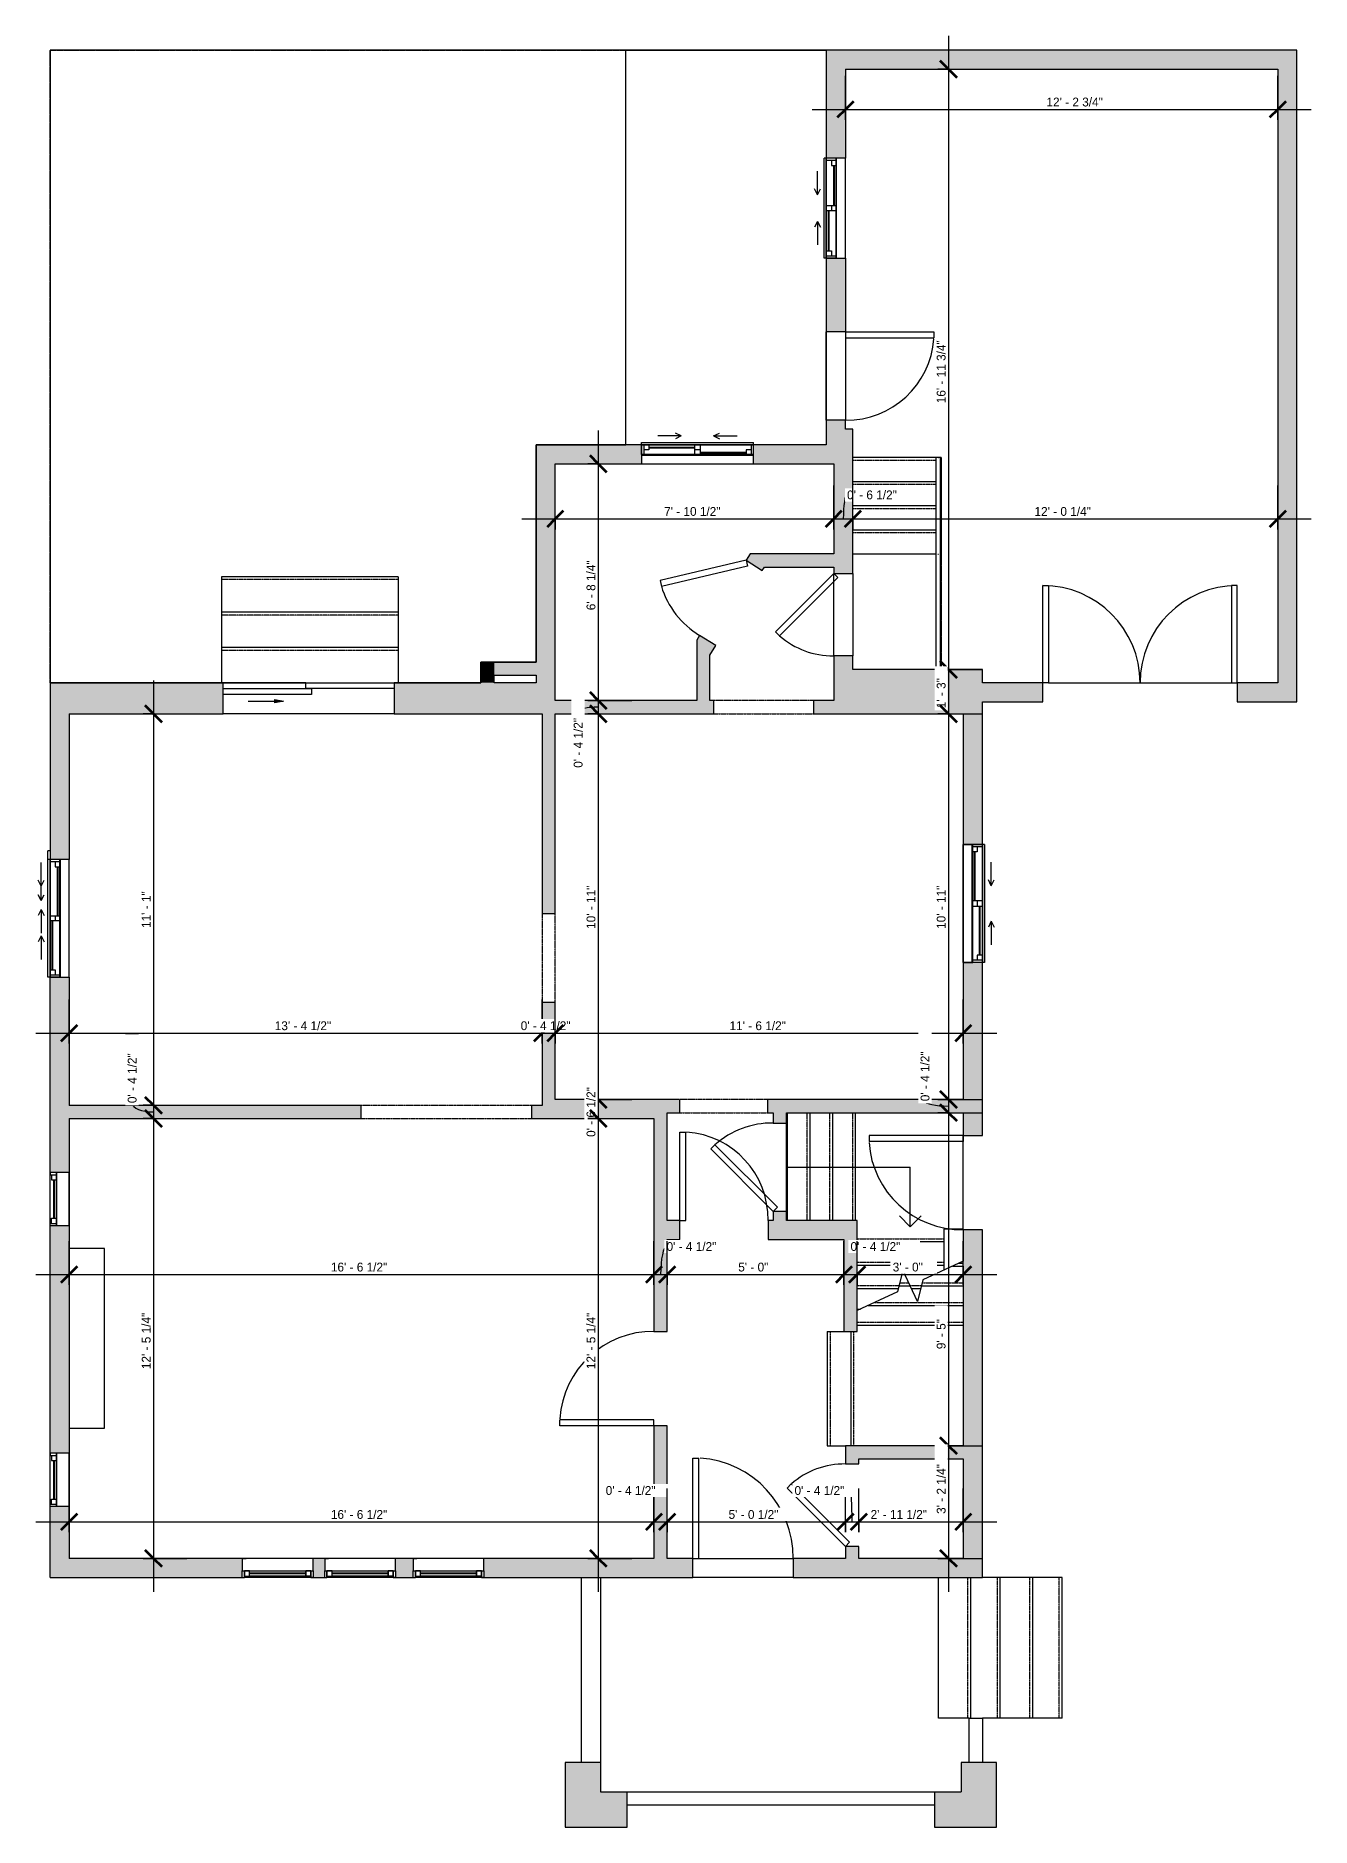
# Model space of a CAD drawing. Header units: inches. Extents: x -243 to 190, y -137 to 471.
import ezdxf

# ---------------------------------------------------------------- set-up
doc = ezdxf.new("R2010")
doc.units = ezdxf.units.IN
doc.header["$MEASUREMENT"] = 0
doc.linetypes.add('Dash', pattern=[0.23622, 0.11811, -0.11811])
doc.linetypes.add('Overhead', pattern=[0.15625, 0.09375, -0.0625])
for name, color, linetype, lineweight in [('A-ANNO-DIMS', 211, 'Continuous', 9), ('A-ANNO-DIMS-96', 211, 'Continuous', 9), ('A-AREA', 32, 'Continuous', 9), ('A-DETL-GENF', 92, 'Continuous', 9), ('A-DETL-MEDM', 33, 'Continuous', 9), ('A-DOOR', 31, 'Continuous', 9), ('A-EXTEERIOR SPACES', 90, 'Continuous', 9), ('A-FLOR', 192, 'Continuous', 9), ('A-FLOR-HRAL', 11, 'Continuous', 9), ('A-GLAZ', 151, 'Continuous', 9), ('A-LEDGES', 90, 'Continuous', 9), ('A-WALL', 90, 'Continuous', 9), ('A-WALL-PATT', 111, 'Continuous', 9), ('S-STRS', 90, 'Continuous', 9), ('S-STRS-MBND', 31, 'Continuous', 9)]:
    doc.layers.add(name, color=color, linetype=linetype, lineweight=lineweight)
doc.styles.add('Inter', font='', dxfattribs={"height": 3})
doc.styles.get('Inter').set_extended_font_data('Inter')
doc.dimstyles.new('Linear_-_1_32__Inter__Imperial__SMALL', dxfattribs={"dimscale": 12, "dimtxt": 3.97594, "dimasz": 0.46875, "dimexe": 0.944882, "dimexo": 0.629921, "dimgap": 0, "dimtad": 1, "dimrnd": 0.25, "dimzin": 1, "dimdsep": 46, "dimlunit": 4, "dimtxsty": 'Inter', "dimblk1": 'OBLIQUE', "dimblk2": 'OBLIQUE', "dimsah": 1, "dimcen": 0.09, "dimdle": 0.944882, "dimazin": 0, "dimtfac": 1, "dimtdec": 4, "dimtix": 1, "dimtmove": 0, "dimatfit": 3, "dimfxl": 1, "dimtvp": 1, "dimtfill": 1, "dimfrac": 2, "dimtolj": 1, "dimtzin": 0, "dimarcsym": 2})
doc.dimstyles.new('Linear_-_1_32__Inter__Imperial__SMALL_1', dxfattribs={"dimscale": 12, "dimtxt": 3.97594, "dimasz": 0.46875, "dimexe": 0.944882, "dimexo": 0.629921, "dimgap": 0, "dimtad": 1, "dimrnd": 0.25, "dimzin": 1, "dimdsep": 46, "dimlunit": 4, "dimtxsty": 'Inter', "dimblk1": 'OBLIQUE', "dimblk2": 'OBLIQUE', "dimsah": 1, "dimcen": 0.09, "dimdle": 0.944882, "dimazin": 0, "dimtfac": 1, "dimtdec": 4, "dimtix": 1, "dimtmove": 1, "dimatfit": 3, "dimfxl": 1, "dimtvp": 1, "dimtfill": 1, "dimfrac": 2, "dimtolj": 1, "dimtzin": 0, "dimarcsym": 2})
doc.dimstyles.new('Linear_-_1_32__Inter__Imperial__SMALL_2', dxfattribs={"dimscale": 12, "dimtxt": 3.97594, "dimasz": 0.46875, "dimexe": 0.944882, "dimexo": 0.629921, "dimgap": 0, "dimtad": 1, "dimrnd": 0.25, "dimzin": 1, "dimdsep": 46, "dimlunit": 4, "dimtxsty": 'Inter', "dimblk1": 'OBLIQUE', "dimblk2": 'OBLIQUE', "dimsah": 1, "dimcen": 0.09, "dimdle": 0.944882, "dimazin": 0, "dimtfac": 1, "dimtdec": 4, "dimtix": 1, "dimtmove": 2, "dimatfit": 3, "dimfxl": 1, "dimtvp": 1, "dimtfill": 1, "dimfrac": 2, "dimtolj": 1, "dimtzin": 0, "dimarcsym": 2})

# ---------------------------------------------------------------- blocks, each defined once
blk = doc.blocks.new('Planitar - Single Door_Flush Panel - 2_-10_ x 6_-8_-3078108-102_1 - Main Floor DIM')
at = {"layer": 'A-DOOR', "lineweight": 18}
for p, q in [((15, -3.25), (15, -37.27)), ((17.01, -3.25), (15, -3.25)), ((17.01, -3.25), (17.01, -37.27)), ((17.01, -37.27), (15, -37.27))]:
    blk.add_line(p, q, dxfattribs=at)
at = {"layer": 'A-DOOR'}
blk.add_arc((16.78, -3.55), 33.79, 179.49113, 266.25842, dxfattribs=at)
blk = doc.blocks.new('Planitar - Single Door_Flush Panel - 2_-4_ x 6_-8_ _45-3078109-102_1 - Main Floor DIM')
at = {"layer": 'A-DOOR', "lineweight": 18}
for p, q in [((12.58, -0.83), (-7.22, -20.63)), ((14, -2.25), (-5.8, -22.05)), ((14, -2.25), (12.58, -0.83)), ((-5.8, -22.05), (-7.22, -20.63))]:
    blk.add_line(p, q, dxfattribs=at)
at = {"layer": 'A-DOOR'}
blk.add_arc((13.46, -2.55), 27.46, 179.38282, 221.16487, dxfattribs=at)
blk = doc.blocks.new('Planitar - Single Door_Flush Panel - 2_-8_ x 6_-8_-3078092-102_1 - Main Floor DIM')
at = {"layer": 'A-DOOR', "lineweight": 18}
for p, q in [((14, -2.25), (14, -34.26)), ((16, -2.25), (14, -2.25)), ((16, -2.25), (16, -34.26)), ((16, -34.26), (14, -34.26))]:
    blk.add_line(p, q, dxfattribs=at)
at = {"layer": 'A-DOOR'}
blk.add_arc((15.77, -2.55), 31.78, 179.45898, 266.13974, dxfattribs=at)
blk = doc.blocks.new('Planitar - Single Door_Flush Panel - 2_-6_ x 6_-8_-3078115-102_1 - Main Floor DIM')
at = {"layer": 'A-DOOR', "lineweight": 18}
for p, q in [((12.99, -3.25), (12.99, -33.25)), ((15, -3.25), (12.99, -3.25)), ((15, -3.25), (15, -33.25)), ((15, -33.25), (12.99, -33.25))]:
    blk.add_line(p, q, dxfattribs=at)
at = {"layer": 'A-DOOR'}
blk.add_arc((14.77, -3.55), 29.77, 179.42249, 266.009, dxfattribs=at)
blk = doc.blocks.new('Planitar - Single Door_Flush Panel - 2_-6_ x 6_-8_ _45-3110133-102_1 - Main Floor DIM')
at = {"layer": 'A-DOOR', "lineweight": 18}
for p, q in [((13.58, -0.83), (-7.63, -22.04)), ((15, -2.25), (-6.21, -23.46)), ((15, -2.25), (13.58, -0.83)), ((-6.21, -23.46), (-7.63, -22.04))]:
    blk.add_line(p, q, dxfattribs=at)
at = {"layer": 'A-DOOR'}
blk.add_arc((14.46, -2.55), 29.46, 179.42471, 221.42553, dxfattribs=at)
blk = doc.blocks.new('Planitar - Single Door_Flush Panel - 2_-4_ x 6_-8_ _45-3078438-102_1 - Main Floor DIM')
at = {"layer": 'A-DOOR', "lineweight": 18}
for p, q in [((-5.8, 23.05), (-7.22, 21.63)), ((12.58, 1.83), (-7.22, 21.63)), ((14, 3.25), (-5.8, 23.05)), ((14, 3.25), (12.58, 1.83))]:
    blk.add_line(p, q, dxfattribs=at)
at = {"layer": 'A-DOOR'}
blk.add_arc((13.46, 3.55), 27.46, 138.83513, 180.61718, dxfattribs=at)
blk = doc.blocks.new('Planitar - Single Door_Flush Panel - 2_-6_ x 6_-8_ _45-3149525-102_1 - Main Floor DIM')
at = {"layer": 'A-DOOR', "lineweight": 18}
for p, q in [((-6.21, 24.46), (-7.63, 23.04)), ((15, 3.25), (-6.21, 24.46)), ((13.58, 1.83), (-7.63, 23.04)), ((15, 3.25), (13.58, 1.83))]:
    blk.add_line(p, q, dxfattribs=at)
at = {"layer": 'A-DOOR'}
blk.add_arc((14.46, 3.55), 29.46, 138.57447, 180.57529, dxfattribs=at)
blk = doc.blocks.new('Planitar - Double Door_Flush Panel - 5_-6_ x 6_-8_-3078344-102_1 - Main Floor DIM')
at = {"layer": 'A-DOOR', "lineweight": 18}
for p, q in [((-33, 3.25), (-33, 36.25)), ((-33, 36.25), (-31.03, 36.25)), ((-31.03, 36.25), (-31.03, 3.25)), ((33, 36.25), (31.03, 36.25)), ((31.03, 36.25), (31.03, 3.25)), ((33, 3.25), (33, 36.25)), ((-31.03, 3.25), (-33, 3.25)), ((31.03, 3.25), (33, 3.25))]:
    blk.add_line(p, q, dxfattribs=at)
at = {"layer": 'A-DOOR'}
for centre, start, end in [((-33, 3.25), 0, 90), ((33, 3.25), 90, 180)]:
    blk.add_arc(centre, 33, start, end, dxfattribs=at)
blk = doc.blocks.new('Planitar - Single Door_Flush Panel - 2_-6_ x 6_-8_-3078477-102_1 - Main Floor DIM')
at = {"layer": 'A-DOOR', "lineweight": 18}
for p, q in [((12.99, -3.25), (12.99, -33.25)), ((15, -3.25), (12.99, -3.25)), ((15, -3.25), (15, -33.25)), ((15, -33.25), (12.99, -33.25))]:
    blk.add_line(p, q, dxfattribs=at)
at = {"layer": 'A-DOOR'}
blk.add_arc((14.77, -3.55), 29.77, 179.42249, 266.009, dxfattribs=at)
blk = doc.blocks.new('Planitar - Double Sliding Door_Glass - 4_-10_ x 6_-8_-3184308-102_1 - Main Floor DIM')
at = {"layer": 'A-DETL-GENF'}
blk.add_hatch(color=256, dxfattribs=at).paths.add_polyline_path([(11.51, -3.47), (8.5, -4), (11.51, -4.53)], flags=0)
for p, q in [((8.5, -4), (11.51, -3.47)), ((20.5, -4), (8.5, -4)), ((11.51, -4.53), (8.5, -4)), ((11.51, -3.47), (11.51, -4.53))]:
    blk.add_line(p, q, dxfattribs=at)
at = {"layer": 'A-DOOR', "lineweight": 18}
for p, q in [((-29, -8.28), (0.98, -8.28)), ((-29, -10.25), (-29, -8.28)), ((0.98, -10.25), (-29, -10.25)), ((-0.98, -6.31), (29, -6.31)), ((-0.98, -8.28), (-0.98, -6.31)), ((29, -8.28), (-0.98, -8.28)), ((0.98, -8.28), (0.98, -10.25)), ((29, -6.31), (29, -8.28))]:
    blk.add_line(p, q, dxfattribs=at)
blk = doc.blocks.new('Planitar - Opening - 4_-10_ x 6_-8-3079412-102_1 - Main Floor DIM')
at = {"layer": 'A-DETL-GENF', "linetype": 'Overhead'}
for p, q in [((28.68, 2.25), (-29.32, 2.25)), ((-29.32, -2.25), (28.68, -2.25))]:
    blk.add_line(p, q, dxfattribs=at)
at = {"layer": 'A-DETL-MEDM'}
for p, q in [((-29.32, 2.25), (-29.32, -2.25)), ((28.68, -2.25), (28.68, 2.25))]:
    blk.add_line(p, q, dxfattribs=at)
blk = doc.blocks.new('Planitar - Opening - 2_-6_ x 6_-8_-3079390-102_1 - Main Floor DIM')
at = {"layer": 'A-DETL-GENF', "linetype": 'Overhead'}
for p, q in [((14.68, 2.25), (-15.32, 2.25)), ((-15.32, -2.25), (14.68, -2.25))]:
    blk.add_line(p, q, dxfattribs=at)
at = {"layer": 'A-DETL-MEDM'}
for p, q in [((-15.32, 2.25), (-15.32, -2.25)), ((14.68, -2.25), (14.68, 2.25))]:
    blk.add_line(p, q, dxfattribs=at)
blk = doc.blocks.new('Planitar-Sliding-Double - 60_ x 48_-3165632-102_1 - Main Floor DIM')
at = {"layer": 'A-GLAZ'}
for p, q in [((-20, -0.15), (-20, 3.85)), ((-20, 3.85), (20, 3.85)), ((20, -0.15), (20, 3.85)), ((20, -0.15), (-20, -0.15)), ((-20, -0.15), (-20, -3.4)), ((20, -0.15), (-20, -0.15)), ((-20, -3.4), (20, -3.4)), ((20, -3.4), (20, -0.15))]:
    blk.add_line(p, q, dxfattribs=at)
blk = doc.blocks.new('Plan-Double-Sliding - Plan-Double-Sliding-3099763-102_1 - Main Floor DIM')
at = {"layer": 'A-GLAZ', "lineweight": 18}
for p, q in [((-20, 0.34375), (-20, -6.15625)), ((-20, 0.34375), (-17.5, 0.34375)), ((-19.25, 0.34375), (-19.25, -3.15625)), ((-17.5, 0.34375), (-17.5, -1.40625)), ((-0.875, -3.15625), (-0.875, 0.34375)), ((-0.875, 0.34375), (0.875, 0.34375)), ((0.875, 0.34375), (0.875, -3.15625)), ((19.25, 0.34375), (20, 0.34375)), ((19.25, 0.34375), (19.25, -3.15625)), ((20, -6.15625), (20, 0.34375)), ((-20, -3.15625), (-19.25, -3.15625)), ((-17.5, -1.40625), (-19.25, -1.40625)), ((0.875, -1.40625), (-0.875, -1.40625)), ((-0.875, -3.15625), (0.875, -3.15625)), ((17.5, -1.40625), (17.5, -3.15625)), ((19.25, -1.40625), (17.5, -1.40625)), ((17.5, -3.15625), (20, -3.15625))]:
    blk.add_line(p, q, dxfattribs=at)
at = {"layer": 'A-GLAZ'}
for p, q in [((20, 0.34375), (-20, 0.34375)), ((-17.5, 0.34375), (-0.875, 0.34375)), ((-6, 3.34375), (-14, 3.34375)), ((-6, 3.34375), (-8, 4.34375)), ((-6, 3.34375), (-8, 2.34375)), ((0.875, 0.34375), (19.25, 0.34375)), ((6, 3.34375), (8, 4.34375)), ((6, 3.34375), (8, 2.34375)), ((6, 3.34375), (14, 3.34375)), ((-19.25, -3.15625), (-0.875, -3.15625)), ((0.875, -3.15625), (17.5, -3.15625)), ((-20, -6.15625), (20, -6.15625))]:
    blk.add_line(p, q, dxfattribs=at)
at = {"layer": 'A-GLAZ', "lineweight": 25}
for p, q in [((-17.5, -0.53125), (-0.875, -0.53125)), ((0.875, -2.28125), (17.5, -2.28125))]:
    blk.add_line(p, q, dxfattribs=at)
blk = doc.blocks.new('Planitar-Fixed - 24_ x 48_-3099856-102_1 - Main Floor DIM')
at = {"layer": 'A-GLAZ', "lineweight": 18}
for p, q in [((-9, 3.76), (-8.25, 3.76)), ((-8.25, 3.76), (-8.25, 1.53)), ((-8.25, 3.26), (-6.52, 3.26)), ((-8.25, 1.53), (-6.52, 1.53)), ((-6.52, 3.26), (-6.52, 1.53)), ((6.52, 3.26), (6.52, 1.53)), ((8.25, 3.26), (6.52, 3.26)), ((6.52, 1.53), (8.25, 1.53)), ((8.25, 3.76), (8.25, 1.53)), ((8.96, 3.76), (8.25, 3.76)), ((-9, -2.74), (-7.74, -2.74)), ((9, -2.74), (7.74, -2.74))]:
    blk.add_line(p, q, dxfattribs=at)
at = {"layer": 'A-GLAZ'}
for p, q in [((-9, 3.76), (9, 3.76)), ((-9, 3.76), (-9, 1.53)), ((9, 1.53), (-9, 1.53)), ((-9, 1.53), (-9, -2.74)), ((9, 1.53), (-9, 1.53)), ((-9, 1.53), (9, 1.53)), ((-9, 1.53), (-9, -2.74)), ((9, 1.53), (9, 3.76)), ((9, -2.74), (9, 1.53)), ((9, -2.74), (9, 1.53)), ((-9, -2.74), (9, -2.74)), ((9, -2.74), (-9, -2.74))]:
    blk.add_line(p, q, dxfattribs=at)
at = {"layer": 'A-GLAZ', "lineweight": 25}
blk.add_line((-6.52, 2.4), (6.52, 2.4), dxfattribs=at)
blk = doc.blocks.new('Planitar-Fixed - 24_ x 48_-3100096-102_1 - Main Floor DIM')
at = {"layer": 'A-GLAZ', "lineweight": 18}
for p, q in [((-12, 3.76), (-11.25, 3.76)), ((-11.25, 3.76), (-12, 3.76)), ((-11.25, 3.76), (-11.25, 1.53)), ((-11.25, 1.53), (-11.25, 3.76)), ((-11.25, 3.26), (-9.52, 3.26)), ((-9.52, 3.26), (-11.25, 3.26)), ((-11.25, 3.26), (-11.25, 1.53)), ((-11.25, 1.53), (-9.52, 1.53)), ((-9.52, 3.26), (-9.52, 1.53)), ((-9.52, 1.53), (-9.52, 3.26)), ((9.52, 3.26), (9.52, 1.53)), ((11.25, 3.26), (9.52, 3.26)), ((11.25, 3.26), (9.52, 3.26)), ((9.52, 3.26), (9.52, 1.53)), ((9.52, 1.53), (11.25, 1.53)), ((11.25, 3.76), (11.25, 1.53)), ((11.96, 3.76), (11.25, 3.76)), ((12, 3.76), (11.25, 3.76)), ((11.25, 3.76), (11.25, 1.53)), ((11.25, 1.53), (11.25, 3.26)), ((-12, -2.74), (-10.74, -2.74)), ((12, -2.74), (10.74, -2.74))]:
    blk.add_line(p, q, dxfattribs=at)
at = {"layer": 'A-GLAZ'}
for p, q in [((12, 1.53), (-12, 1.53)), ((-12, 1.53), (-12, -2.74)), ((-11.25, 3.76), (11.25, 3.76)), ((-9.52, 3.26), (9.52, 3.26)), ((12, -2.74), (12, 1.53)), ((-12, -2.74), (12, -2.74))]:
    blk.add_line(p, q, dxfattribs=at)
at = {"layer": 'A-GLAZ', "lineweight": 25}
blk.add_line((-9.52, 2.4), (9.52, 2.4), dxfattribs=at)
blk = doc.blocks.new('Planitar - Single Door_Flush Panel - 2_-8_ x 6_-8_-3100393-102_1 - Main Floor DIM')
at = {"layer": 'A-DOOR', "lineweight": 18}
for p, q in [((14, 3.25), (14, 35.26)), ((16, 35.26), (14, 35.26)), ((16, 3.25), (16, 35.26)), ((16, 3.25), (14, 3.25))]:
    blk.add_line(p, q, dxfattribs=at)
at = {"layer": 'A-DOOR'}
blk.add_arc((15.77, 3.55), 31.78, 93.86026, 180.54102, dxfattribs=at)
blk = doc.blocks.new('Planitar-Sliding-Double - 60_ x 48_-3165640-102_1 - Main Floor DIM')
at = {"layer": 'A-GLAZ'}
for p, q in [((20, 3.4), (-20, 3.4)), ((-20, 3.4), (-20, 0.15)), ((-20, -3.85), (-20, 0.15)), ((-20, 0.15), (20, 0.15)), ((-20, 0.15), (20, 0.15)), ((20, 0.15), (20, 3.4)), ((20, -3.85), (20, 0.15)), ((20, -3.85), (-20, -3.85))]:
    blk.add_line(p, q, dxfattribs=at)
blk = doc.blocks.new('Plan-Double-Sliding - Plan-Double-Sliding-3100799-102_1 - Main Floor DIM')
at = {"layer": 'A-GLAZ'}
for p, q in [((-20, 6.15625), (20, 6.15625)), ((-19.25, 3.15625), (-0.875, 3.15625)), ((0.875, 3.15625), (17.5, 3.15625)), ((20, -0.34375), (-20, -0.34375)), ((-17.5, -0.34375), (-0.875, -0.34375)), ((-6, -3.34375), (-14, -3.34375)), ((-6, -3.34375), (-8, -2.34375)), ((-6, -3.34375), (-8, -4.34375)), ((0.875, -0.34375), (19.25, -0.34375)), ((6, -3.34375), (8, -2.34375)), ((6, -3.34375), (8, -4.34375)), ((6, -3.34375), (14, -3.34375))]:
    blk.add_line(p, q, dxfattribs=at)
at = {"layer": 'A-GLAZ', "lineweight": 18}
for p, q in [((-20, -0.34375), (-20, 6.15625)), ((20, 6.15625), (20, -0.34375)), ((-20, 3.15625), (-19.25, 3.15625)), ((-19.25, -0.34375), (-19.25, 3.15625)), ((-17.5, 1.40625), (-19.25, 1.40625)), ((-17.5, -0.34375), (-17.5, 1.40625)), ((-0.875, 3.15625), (0.875, 3.15625)), ((-0.875, 3.15625), (-0.875, -0.34375)), ((0.875, 1.40625), (-0.875, 1.40625)), ((0.875, -0.34375), (0.875, 3.15625)), ((17.5, 3.15625), (20, 3.15625)), ((17.5, 1.40625), (17.5, 3.15625)), ((19.25, 1.40625), (17.5, 1.40625)), ((19.25, -0.34375), (19.25, 3.15625)), ((-20, -0.34375), (-17.5, -0.34375)), ((-0.875, -0.34375), (0.875, -0.34375)), ((19.25, -0.34375), (20, -0.34375))]:
    blk.add_line(p, q, dxfattribs=at)
at = {"layer": 'A-GLAZ', "lineweight": 25}
for p, q in [((-17.5, 0.53125), (-0.875, 0.53125)), ((0.875, 2.28125), (17.5, 2.28125))]:
    blk.add_line(p, q, dxfattribs=at)
blk = doc.blocks.new('Planitar-Sliding-Double - 60_ x 48_-3165636-102_1 - Main Floor DIM')
at = {"layer": 'A-GLAZ'}
for p, q in [((-19, -0.15), (-19, 3.85)), ((-19, 3.85), (19, 3.85)), ((19, -0.15), (19, 3.85)), ((19, -0.15), (-19, -0.15)), ((-19, -0.15), (-19, -3.4)), ((19, -0.15), (-19, -0.15)), ((-19, -3.4), (19, -3.4)), ((19, -3.4), (19, -0.15))]:
    blk.add_line(p, q, dxfattribs=at)
blk = doc.blocks.new('Plan-Double-Sliding - Plan-Double-Sliding-3100970-102_1 - Main Floor DIM')
at = {"layer": 'A-GLAZ', "lineweight": 18}
for p, q in [((-19, 0.34375), (-19, -6.15625)), ((-19, 0.34375), (-16.5, 0.34375)), ((-18.25, 0.34375), (-18.25, -3.15625)), ((-16.5, 0.34375), (-16.5, -1.40625)), ((-0.875, -3.15625), (-0.875, 0.34375)), ((-0.875, 0.34375), (0.875, 0.34375)), ((0.875, 0.34375), (0.875, -3.15625)), ((18.25, 0.34375), (19, 0.34375)), ((18.25, 0.34375), (18.25, -3.15625)), ((19, -6.15625), (19, 0.34375)), ((-19, -3.15625), (-18.25, -3.15625)), ((-16.5, -1.40625), (-18.25, -1.40625)), ((0.875, -1.40625), (-0.875, -1.40625)), ((-0.875, -3.15625), (0.875, -3.15625)), ((16.5, -1.40625), (16.5, -3.15625)), ((18.25, -1.40625), (16.5, -1.40625)), ((16.5, -3.15625), (19, -3.15625))]:
    blk.add_line(p, q, dxfattribs=at)
at = {"layer": 'A-GLAZ'}
for p, q in [((19, 0.34375), (-19, 0.34375)), ((-16.5, 0.34375), (-0.875, 0.34375)), ((-5.5, 3.34375), (-13.5, 3.34375)), ((-5.5, 3.34375), (-7.5, 4.34375)), ((-5.5, 3.34375), (-7.5, 2.34375)), ((0.875, 0.34375), (18.25, 0.34375)), ((5.5, 3.34375), (7.5, 4.34375)), ((5.5, 3.34375), (7.5, 2.34375)), ((5.5, 3.34375), (13.5, 3.34375)), ((-18.25, -3.15625), (-0.875, -3.15625)), ((0.875, -3.15625), (16.5, -3.15625)), ((-19, -6.15625), (19, -6.15625))]:
    blk.add_line(p, q, dxfattribs=at)
at = {"layer": 'A-GLAZ', "lineweight": 25}
for p, q in [((-16.5, -0.53125), (-0.875, -0.53125)), ((0.875, -2.28125), (16.5, -2.28125))]:
    blk.add_line(p, q, dxfattribs=at)
blk = doc.blocks.new('Planitar-Sliding-Double - 60_ x 48_-3165644-102_1 - Main Floor DIM')
at = {"layer": 'A-GLAZ'}
for p, q in [((-17, -0.15), (-17, 3.85)), ((-17, 3.85), (17, 3.85)), ((17, -0.15), (17, 3.85)), ((17, -0.15), (-17, -0.15)), ((-17, -0.15), (-17, -3.4)), ((17, -0.15), (-17, -0.15)), ((-17, -3.4), (17, -3.4)), ((17, -3.4), (17, -0.15))]:
    blk.add_line(p, q, dxfattribs=at)
blk = doc.blocks.new('Plan-Double-Sliding - Plan-Double-Sliding-3101162-102_1 - Main Floor DIM')
at = {"layer": 'A-GLAZ', "lineweight": 18}
for p, q in [((-17, 0.34375), (-17, -6.15625)), ((-17, 0.34375), (-14.5, 0.34375)), ((-16.25, 0.34375), (-16.25, -3.15625)), ((-14.5, 0.34375), (-14.5, -1.40625)), ((-0.875, -3.15625), (-0.875, 0.34375)), ((-0.875, 0.34375), (0.875, 0.34375)), ((0.875, 0.34375), (0.875, -3.15625)), ((16.25, 0.34375), (17, 0.34375)), ((16.25, 0.34375), (16.25, -3.15625)), ((17, -6.15625), (17, 0.34375)), ((-17, -3.15625), (-16.25, -3.15625)), ((-14.5, -1.40625), (-16.25, -1.40625)), ((0.875, -1.40625), (-0.875, -1.40625)), ((-0.875, -3.15625), (0.875, -3.15625)), ((14.5, -1.40625), (14.5, -3.15625)), ((16.25, -1.40625), (14.5, -1.40625)), ((14.5, -3.15625), (17, -3.15625))]:
    blk.add_line(p, q, dxfattribs=at)
at = {"layer": 'A-GLAZ'}
for p, q in [((17, 0.34375), (-17, 0.34375)), ((-14.5, 0.34375), (-0.875, 0.34375)), ((-4.5, 3.34375), (-12.5, 3.34375)), ((-4.5, 3.34375), (-6.5, 4.34375)), ((-4.5, 3.34375), (-6.5, 2.34375)), ((0.875, 0.34375), (16.25, 0.34375)), ((4.5, 3.34375), (6.5, 4.34375)), ((4.5, 3.34375), (6.5, 2.34375)), ((4.5, 3.34375), (12.5, 3.34375)), ((-16.25, -3.15625), (-0.875, -3.15625)), ((0.875, -3.15625), (14.5, -3.15625)), ((-17, -6.15625), (17, -6.15625))]:
    blk.add_line(p, q, dxfattribs=at)
at = {"layer": 'A-GLAZ', "lineweight": 25}
for p, q in [((-14.5, -0.53125), (-0.875, -0.53125)), ((0.875, -2.28125), (14.5, -2.28125))]:
    blk.add_line(p, q, dxfattribs=at)
blk = doc.blocks.new('Top Rail Type - Top Rail_Internal_-3103700-102_1 - Main Floor DIM')
at = {"layer": 'A-FLOR-HRAL'}
for p, q in [((62.17, 327.99), (62.17, 294.86)), ((63.74, 294.86), (63.74, 327.99)), ((62.17, 294.86), (62.17, 256)), ((63.74, 256), (63.74, 294.86))]:
    blk.add_line(p, q, dxfattribs=at)
at = {"layer": 'A-FLOR-HRAL', "flags": 128}
blk.add_lwpolyline([(62.88, 327.99), (62.95, 327.99), (63.03, 327.99)], dxfattribs=at)
at = {"layer": 'A-FLOR-HRAL'}
blk.add_open_spline([(62.86, 295.13), (62.89, 295.13), (62.95, 295.13), (63.01, 295.13), (63.04, 295.13)], degree=3, dxfattribs=at)
blk = doc.blocks.new('Top Rail Type - Top Rail_Internal_-V1-102_1 - Main Floor DIM')
at = {"layer": 'A-FLOR-HRAL'}
for p, q in [((63.74, 327.99), (62.17, 327.99)), ((62.17, 327.99), (62.17, 295.13)), ((63.74, 327.99), (63.74, 295.13)), ((62.17, 295.13), (62.17, 256)), ((63.74, 295.13), (63.74, 256))]:
    blk.add_line(p, q, dxfattribs=at)
blk = doc.blocks.new('Planitar - Opening - 2_-10_ x 6_-8_-3151451-102_1 - Main Floor DIM')
at = {"layer": 'A-DETL-GENF', "linetype": 'Overhead'}
for p, q in [((16.68, 2.25), (-17.32, 2.25)), ((-17.32, -2.25), (16.68, -2.25))]:
    blk.add_line(p, q, dxfattribs=at)
at = {"layer": 'A-DETL-MEDM'}
for p, q in [((-17.32, 2.25), (-17.32, -2.25)), ((16.68, -2.25), (16.68, 2.25))]:
    blk.add_line(p, q, dxfattribs=at)
blk = doc.blocks.new('Planitar-Sliding-Double - 60_ x 48_-3165652-102_1 - Main Floor DIM')
at = {"layer": 'A-GLAZ'}
for p in [(13.06, 8.6), (16, 7.85)]:
    blk.add_line(p, (16, 8.6), dxfattribs=at)
blk = doc.blocks.new('Plan-Double-Sliding - Plan-Double-Sliding-3157604-102_1 - Main Floor DIM')
at = {"layer": 'A-GLAZ'}
for p, q in [((-4, 3.34375), (-12, 3.34375)), ((-4, 3.34375), (-6, 4.34375)), ((-4, 3.34375), (-6, 2.34375)), ((4, 3.34375), (6, 4.34375)), ((4, 3.34375), (6, 2.34375)), ((4, 3.34375), (12, 3.34375))]:
    blk.add_line(p, q, dxfattribs=at)
blk = doc.blocks.new('DIMBLOCK1-102_1 - Main Floor DIM')
at = {"layer": 'A-ANNO-DIMS-96'}
for p, q in [((-203.42, 252.34), (-203.42, 108.06)), ((-207, 241), (-192.08, 241)), ((-203.42, 241), (-207, 241)), ((-207, 108.06), (-192.08, 108.06)), ((-203.42, 108.06), (-207, 108.06))]:
    blk.add_line(p, q, dxfattribs=at)
at = {"layer": 'A-ANNO-DIMS-96', "lineweight": 35}
for p, q in [((-203.42, 241), (-206.23, 243.81)), ((-203.42, 241), (-200.61, 238.19)), ((-203.42, 108.06), (-206.23, 110.87)), ((-203.42, 108.06), (-200.61, 105.24))]:
    blk.add_line(p, q, dxfattribs=at)
at = {"layer": 'A-ANNO-DIMS-96', "color": 0, "insert": (-207.41, 168.27), "char_height": 3, "width": 15.0291, "attachment_point": 1, "rotation": 90, "line_spacing_factor": 0.993985, "style": 'Inter', "bg_fill": 3, "box_fill_scale": 1.25, "bg_fill_color": 256, "bg_fill_true_color": 13158600, "bg_fill_transparency": 0}
blk.add_mtext('11\' - 1"', dxfattribs=at)
blk = doc.blocks.new('_Oblique')
at = {"color": 0, "linetype": 'ByBlock', "lineweight": -2}
blk.add_line((-0.5, -0.5), (0.5, 0.5), dxfattribs=at)
blk = doc.blocks.new('DIMBLOCK2-102_1 - Main Floor DIM')
at = {"layer": 'A-ANNO-DIMS-96', "lineweight": 35}
for p, q in [((-203.42, 108.06), (-206.23, 110.87)), ((-203.42, 103.56), (-206.23, 106.37)), ((-203.42, 108.06), (-200.61, 105.24)), ((-203.42, 103.56), (-200.61, 100.74))]:
    blk.add_line(p, q, dxfattribs=at)
at = {"layer": 'A-ANNO-DIMS-96'}
for p, q in [((-207, 108.06), (-192.08, 108.06)), ((-203.42, 108.06), (-207, 108.06)), ((-207, 103.56), (-192.08, 103.56)), ((-203.42, 103.56), (-207, 103.56)), ((-203.42, 108.06), (-203.42, 103.56))]:
    blk.add_line(p, q, dxfattribs=at)
blk.add_ellipse((-203.42, 108.81), major_axis=(-7.27, 0), ratio=0.413418, start_param=0, end_param=1.570796, dxfattribs=at)
at = {"layer": 'A-ANNO-DIMS-96', "color": 0, "insert": (-212.2, 108.81), "char_height": 3, "width": 22.7821, "attachment_point": 1, "rotation": 90, "line_spacing_factor": 0.993985, "style": 'Inter', "bg_fill": 3, "box_fill_scale": 1.25, "bg_fill_color": 256, "bg_fill_true_color": 13158600, "bg_fill_transparency": 0}
blk.add_mtext('0\' - 4 1/2"', dxfattribs=at)
blk = doc.blocks.new('DIMBLOCK3-102_1 - Main Floor DIM')
at = {"layer": 'A-ANNO-DIMS-96'}
for p, q in [((-207, 103.56), (-192.08, 103.56)), ((-203.42, 103.56), (-207, 103.56)), ((-203.42, 103.56), (-203.42, -57.09)), ((-207, -45.75), (-192.08, -45.75)), ((-203.42, -45.75), (-207, -45.75))]:
    blk.add_line(p, q, dxfattribs=at)
at = {"layer": 'A-ANNO-DIMS-96', "lineweight": 35}
for p, q in [((-203.42, 103.56), (-206.23, 106.37)), ((-203.42, 103.56), (-200.61, 100.74)), ((-203.42, -45.75), (-206.23, -42.94)), ((-203.42, -45.75), (-200.61, -48.56))]:
    blk.add_line(p, q, dxfattribs=at)
at = {"layer": 'A-ANNO-DIMS-96', "color": 0, "insert": (-207.41, 18.49), "char_height": 3, "width": 24.9888, "attachment_point": 1, "rotation": 90, "line_spacing_factor": 0.993985, "style": 'Inter', "bg_fill": 3, "box_fill_scale": 1.25, "bg_fill_color": 256, "bg_fill_true_color": 13158600, "bg_fill_transparency": 0}
blk.add_mtext('12\' - 5 1/4"', dxfattribs=at)
blk = doc.blocks.new('DIMBLOCK4-102_1 - Main Floor DIM')
at = {"layer": 'A-ANNO-DIMS-96'}
for p, q in [((-232.05, -36.9), (-232.05, -21.98)), ((-33.55, -36.9), (-33.55, -21.98)), ((-243.39, -33.32), (-33.55, -33.32)), ((-232.05, -33.32), (-232.05, -36.9)), ((-33.55, -33.32), (-33.55, -36.9))]:
    blk.add_line(p, q, dxfattribs=at)
at = {"layer": 'A-ANNO-DIMS-96', "lineweight": 35}
for p, q in [((-232.05, -33.32), (-234.86, -36.13)), ((-232.05, -33.32), (-229.23, -30.51)), ((-33.55, -33.32), (-36.36, -36.13)), ((-33.55, -33.32), (-30.73, -30.51))]:
    blk.add_line(p, q, dxfattribs=at)
at = {"layer": 'A-ANNO-DIMS-96', "color": 0, "insert": (-143.23, -29.33), "char_height": 3, "width": 25.0484, "attachment_point": 1, "line_spacing_factor": 0.993985, "style": 'Inter', "bg_fill": 3, "box_fill_scale": 1.25, "bg_fill_color": 256, "bg_fill_true_color": 13158600, "bg_fill_transparency": 0}
blk.add_mtext('16\' - 6 1/2"', dxfattribs=at)
blk = doc.blocks.new('DIMBLOCK5-102_1 - Main Floor DIM')
at = {"layer": 'A-ANNO-DIMS-96'}
for p, q in [((-33.55, -36.9), (-33.55, -21.98)), ((-29.05, -36.9), (-29.05, -21.98)), ((-33.55, -33.32), (-29.05, -33.32)), ((-33.55, -33.32), (-33.55, -36.9)), ((-29.05, -33.32), (-29.05, -36.9))]:
    blk.add_line(p, q, dxfattribs=at)
at = {"layer": 'A-ANNO-DIMS-96', "lineweight": 35}
for p, q in [((-33.55, -33.32), (-36.36, -36.13)), ((-33.55, -33.32), (-30.73, -30.51)), ((-29.05, -33.32), (-31.86, -36.13)), ((-29.05, -33.32), (-26.23, -30.51))]:
    blk.add_line(p, q, dxfattribs=at)
at = {"layer": 'A-ANNO-DIMS-96', "color": 0, "insert": (-49.94, -21.2), "char_height": 3, "width": 22.7821, "attachment_point": 1, "line_spacing_factor": 0.993985, "style": 'Inter', "bg_fill": 3, "box_fill_scale": 1.25, "bg_fill_color": 256, "bg_fill_true_color": 13158600, "bg_fill_transparency": 0}
blk.add_mtext('0\' - 4 1/2"', dxfattribs=at)
blk = doc.blocks.new('DIMBLOCK6-102_1 - Main Floor DIM')
at = {"layer": 'A-ANNO-DIMS-96'}
for p, q in [((-29.05, -36.9), (-29.05, -21.98)), ((31.45, -36.9), (31.45, -21.98)), ((-29.05, -33.32), (31.45, -33.32)), ((-29.05, -33.32), (-29.05, -36.9)), ((31.45, -33.32), (31.45, -36.9))]:
    blk.add_line(p, q, dxfattribs=at)
at = {"layer": 'A-ANNO-DIMS-96', "lineweight": 35}
for p, q in [((-29.05, -33.32), (-31.86, -36.13)), ((-29.05, -33.32), (-26.23, -30.51)), ((31.45, -33.32), (28.64, -36.13)), ((31.45, -33.32), (34.27, -30.51))]:
    blk.add_line(p, q, dxfattribs=at)
at = {"layer": 'A-ANNO-DIMS-96', "color": 0, "insert": (-8.22, -29.33), "char_height": 3, "width": 22.6032, "attachment_point": 1, "line_spacing_factor": 0.993985, "style": 'Inter', "bg_fill": 3, "box_fill_scale": 1.25, "bg_fill_color": 256, "bg_fill_true_color": 13158600, "bg_fill_transparency": 0}
blk.add_mtext('5\' - 0 1/2"', dxfattribs=at)
blk = doc.blocks.new('DIMBLOCK7-102_1 - Main Floor DIM')
at = {"layer": 'A-ANNO-DIMS-96'}
for p, q in [((31.45, -36.9), (31.45, -21.98)), ((35.95, -36.9), (35.95, -21.98)), ((31.45, -33.32), (35.95, -33.32)), ((31.45, -33.32), (31.45, -36.9)), ((35.95, -33.32), (35.95, -36.9))]:
    blk.add_line(p, q, dxfattribs=at)
at = {"layer": 'A-ANNO-DIMS-96', "lineweight": 35}
for p, q in [((31.45, -33.32), (28.64, -36.13)), ((31.45, -33.32), (34.27, -30.51)), ((35.95, -33.32), (33.14, -36.13)), ((35.95, -33.32), (38.77, -30.51))]:
    blk.add_line(p, q, dxfattribs=at)
at = {"layer": 'A-ANNO-DIMS-96'}
blk.add_ellipse((33.14, -33.32), major_axis=(0, 10.61), ratio=0.052663, start_param=4.712389, end_param=6.283185, dxfattribs=at)
at = {"layer": 'A-ANNO-DIMS-96', "color": 0, "insert": (14.16, -21.2), "char_height": 3, "width": 22.7821, "attachment_point": 1, "line_spacing_factor": 0.993985, "style": 'Inter', "bg_fill": 3, "box_fill_scale": 1.25, "bg_fill_color": 256, "bg_fill_true_color": 13158600, "bg_fill_transparency": 0}
blk.add_mtext('0\' - 4 1/2"', dxfattribs=at)
blk = doc.blocks.new('DIMBLOCK8-102_1 - Main Floor DIM')
at = {"layer": 'A-ANNO-DIMS-96'}
for p, q in [((35.95, -36.9), (35.95, -21.98)), ((71.45, -36.9), (71.45, -21.98)), ((35.95, -33.32), (82.79, -33.32)), ((35.95, -33.32), (35.95, -36.9)), ((71.45, -33.32), (71.45, -36.9))]:
    blk.add_line(p, q, dxfattribs=at)
at = {"layer": 'A-ANNO-DIMS-96', "lineweight": 35}
for p, q in [((35.95, -33.32), (33.14, -36.13)), ((35.95, -33.32), (38.77, -30.51)), ((71.45, -33.32), (68.64, -36.13)), ((71.45, -33.32), (74.27, -30.51))]:
    blk.add_line(p, q, dxfattribs=at)
at = {"layer": 'A-ANNO-DIMS-96', "color": 0, "insert": (39.99, -29.33), "char_height": 3, "width": 24.1538, "attachment_point": 1, "line_spacing_factor": 0.993985, "style": 'Inter', "bg_fill": 3, "box_fill_scale": 1.25, "bg_fill_color": 256, "bg_fill_true_color": 13158600, "bg_fill_transparency": 0}
blk.add_mtext('2\' - 11 1/2"', dxfattribs=at)
blk = doc.blocks.new('DIMBLOCK9-102_1 - Main Floor DIM')
at = {"layer": 'A-ANNO-DIMS-96'}
for p, q in [((-232.05, 129.01), (-232.05, 143.93)), ((-71.55, 129.01), (-71.55, 143.93)), ((-243.39, 132.59), (-71.55, 132.59)), ((-232.05, 132.59), (-232.05, 129.01)), ((-71.55, 132.59), (-71.55, 129.01))]:
    blk.add_line(p, q, dxfattribs=at)
at = {"layer": 'A-ANNO-DIMS-96', "lineweight": 35}
for p, q in [((-232.05, 132.59), (-229.23, 135.4)), ((-71.55, 132.59), (-68.73, 135.4)), ((-232.05, 132.59), (-234.86, 129.77)), ((-71.55, 132.59), (-74.36, 129.77))]:
    blk.add_line(p, q, dxfattribs=at)
at = {"layer": 'A-ANNO-DIMS-96', "color": 0, "insert": (-162.28, 136.58), "char_height": 3, "width": 25.1677, "attachment_point": 1, "line_spacing_factor": 0.993985, "style": 'Inter', "bg_fill": 3, "box_fill_scale": 1.25, "bg_fill_color": 256, "bg_fill_true_color": 13158600, "bg_fill_transparency": 0}
blk.add_mtext('13\' - 4 1/2"', dxfattribs=at)
blk = doc.blocks.new('DIMBLOCK10-102_1 - Main Floor DIM')
at = {"layer": 'A-ANNO-DIMS-96'}
for p, q in [((-71.55, 129.01), (-71.55, 143.93)), ((-67.05, 129.01), (-67.05, 143.93)), ((-71.55, 132.59), (-67.05, 132.59)), ((-71.55, 132.59), (-71.55, 129.01)), ((-67.05, 132.59), (-67.05, 129.01))]:
    blk.add_line(p, q, dxfattribs=at)
at = {"layer": 'A-ANNO-DIMS-96', "lineweight": 35}
for p, q in [((-71.55, 132.59), (-68.73, 135.4)), ((-67.05, 132.59), (-64.23, 135.4)), ((-71.55, 132.59), (-74.36, 129.77)), ((-67.05, 132.59), (-69.86, 129.77))]:
    blk.add_line(p, q, dxfattribs=at)
at = {"layer": 'A-ANNO-DIMS-96', "color": 0, "insert": (-78.79, 136.58), "char_height": 3, "width": 22.7821, "attachment_point": 1, "line_spacing_factor": 0.993985, "style": 'Inter', "bg_fill": 3, "box_fill_scale": 1.25, "bg_fill_color": 256, "bg_fill_true_color": 13158600, "bg_fill_transparency": 0}
blk.add_mtext('0\' - 4 1/2"', dxfattribs=at)
blk = doc.blocks.new('DIMBLOCK11-102_1 - Main Floor DIM')
at = {"layer": 'A-ANNO-DIMS-96'}
for p, q in [((-67.05, 129.01), (-67.05, 143.93)), ((71.45, 129.01), (71.45, 143.93)), ((-67.05, 132.59), (82.79, 132.59)), ((-67.05, 132.59), (-67.05, 129.01)), ((71.45, 132.59), (71.45, 129.01))]:
    blk.add_line(p, q, dxfattribs=at)
at = {"layer": 'A-ANNO-DIMS-96', "lineweight": 35}
for p, q in [((-67.05, 132.59), (-64.23, 135.4)), ((71.45, 132.59), (74.27, 135.4)), ((-67.05, 132.59), (-69.86, 129.77)), ((71.45, 132.59), (68.64, 129.77))]:
    blk.add_line(p, q, dxfattribs=at)
at = {"layer": 'A-ANNO-DIMS-96', "color": 0, "insert": (-7.91, 136.58), "char_height": 3, "width": 24.2731, "attachment_point": 1, "line_spacing_factor": 0.993985, "style": 'Inter', "bg_fill": 3, "box_fill_scale": 1.25, "bg_fill_color": 256, "bg_fill_true_color": 13158600, "bg_fill_transparency": 0}
blk.add_mtext('11\' - 6 1/2"', dxfattribs=at)
blk = doc.blocks.new('DIMBLOCK12-102_1 - Main Floor DIM')
at = {"layer": 'A-ANNO-DIMS-96'}
for p, q in [((-52.44, 337.14), (-52.44, 245.5)), ((-56.02, 325.81), (-41.1, 325.81)), ((-52.44, 325.81), (-56.02, 325.81)), ((-56.02, 245.5), (-41.1, 245.5)), ((-52.44, 245.5), (-56.02, 245.5))]:
    blk.add_line(p, q, dxfattribs=at)
at = {"layer": 'A-ANNO-DIMS-96', "lineweight": 35}
for p, q in [((-52.44, 325.81), (-55.25, 328.62)), ((-52.44, 325.81), (-49.63, 322.99)), ((-52.44, 245.5), (-55.25, 248.31)), ((-52.44, 245.5), (-49.63, 242.69))]:
    blk.add_line(p, q, dxfattribs=at)
at = {"layer": 'A-ANNO-DIMS-96', "color": 0, "insert": (-56.44, 276.14), "char_height": 3, "width": 22.8418, "attachment_point": 1, "rotation": 90, "line_spacing_factor": 0.993985, "style": 'Inter', "bg_fill": 3, "box_fill_scale": 1.25, "bg_fill_color": 256, "bg_fill_true_color": 13158600, "bg_fill_transparency": 0}
blk.add_mtext('6\' - 8 1/4"', dxfattribs=at)
blk = doc.blocks.new('DIMBLOCK13-102_1 - Main Floor DIM')
at = {"layer": 'A-ANNO-DIMS-96'}
for p, q in [((-56.02, 245.5), (-41.1, 245.5)), ((-52.44, 245.5), (-56.02, 245.5)), ((-52.44, 245.5), (-52.44, 241)), ((-56.02, 241), (-41.1, 241)), ((-52.44, 241), (-56.02, 241))]:
    blk.add_line(p, q, dxfattribs=at)
at = {"layer": 'A-ANNO-DIMS-96', "lineweight": 35}
for p, q in [((-52.44, 245.5), (-55.25, 248.31)), ((-52.44, 241), (-55.25, 243.81)), ((-52.44, 245.5), (-49.63, 242.69)), ((-52.44, 241), (-49.63, 238.19))]:
    blk.add_line(p, q, dxfattribs=at)
at = {"layer": 'A-ANNO-DIMS-96'}
blk.add_ellipse((-52.44, 241.64), major_axis=(-6.85, 0), ratio=0.235103, start_param=4.712389, end_param=6.283185, dxfattribs=at)
at = {"layer": 'A-ANNO-DIMS-96', "color": 0, "insert": (-60.8, 222.66), "char_height": 3, "width": 22.7821, "attachment_point": 1, "rotation": 90, "line_spacing_factor": 0.993985, "style": 'Inter', "bg_fill": 3, "box_fill_scale": 1.25, "bg_fill_color": 256, "bg_fill_true_color": 13158600, "bg_fill_transparency": 0}
blk.add_mtext('0\' - 4 1/2"', dxfattribs=at)
blk = doc.blocks.new('DIMBLOCK14-102_1 - Main Floor DIM')
at = {"layer": 'A-ANNO-DIMS-96', "lineweight": 35}
for p, q in [((-52.44, 241), (-55.25, 243.81)), ((-52.44, 241), (-49.63, 238.19)), ((-52.44, 110.06), (-55.25, 112.87)), ((-52.44, 110.06), (-49.63, 107.24))]:
    blk.add_line(p, q, dxfattribs=at)
at = {"layer": 'A-ANNO-DIMS-96'}
for p, q in [((-56.02, 241), (-41.1, 241)), ((-52.44, 241), (-56.02, 241)), ((-52.44, 241), (-52.44, 110.06)), ((-56.02, 110.06), (-41.1, 110.06)), ((-52.44, 110.06), (-56.02, 110.06))]:
    blk.add_line(p, q, dxfattribs=at)
at = {"layer": 'A-ANNO-DIMS-96', "color": 0, "insert": (-56.44, 167.97), "char_height": 3, "width": 18.1303, "attachment_point": 1, "rotation": 90, "line_spacing_factor": 0.993985, "style": 'Inter', "bg_fill": 3, "box_fill_scale": 1.25, "bg_fill_color": 256, "bg_fill_true_color": 13158600, "bg_fill_transparency": 0}
blk.add_mtext('10\' - 11"', dxfattribs=at)
blk = doc.blocks.new('DIMBLOCK15-102_1 - Main Floor DIM')
at = {"layer": 'A-ANNO-DIMS-96'}
for p, q in [((-56.02, 110.06), (-41.1, 110.06)), ((-52.44, 110.06), (-56.02, 110.06)), ((-52.44, 110.06), (-52.44, 103.56)), ((-56.02, 103.56), (-41.1, 103.56)), ((-52.44, 103.56), (-56.02, 103.56))]:
    blk.add_line(p, q, dxfattribs=at)
at = {"layer": 'A-ANNO-DIMS-96', "lineweight": 35}
for p, q in [((-52.44, 110.06), (-55.25, 112.87)), ((-52.44, 110.06), (-49.63, 107.24)), ((-52.44, 103.56), (-55.25, 106.37)), ((-52.44, 103.56), (-49.63, 100.74))]:
    blk.add_line(p, q, dxfattribs=at)
at = {"layer": 'A-ANNO-DIMS-96', "color": 0, "insert": (-56.44, 97.34), "char_height": 3, "width": 22.7225, "attachment_point": 1, "rotation": 90, "line_spacing_factor": 0.993985, "style": 'Inter', "bg_fill": 3, "box_fill_scale": 1.25, "bg_fill_color": 256, "bg_fill_true_color": 13158600, "bg_fill_transparency": 0}
blk.add_mtext('0\' - 6 1/2"', dxfattribs=at)
blk = doc.blocks.new('DIMBLOCK16-102_1 - Main Floor DIM')
at = {"layer": 'A-ANNO-DIMS-96'}
for p, q in [((-56.02, 103.56), (-41.1, 103.56)), ((-52.44, 103.56), (-56.02, 103.56)), ((-52.44, 103.56), (-52.44, -57.09)), ((-56.02, -45.75), (-41.1, -45.75)), ((-52.44, -45.75), (-56.02, -45.75))]:
    blk.add_line(p, q, dxfattribs=at)
at = {"layer": 'A-ANNO-DIMS-96', "lineweight": 35}
for p, q in [((-52.44, 103.56), (-55.25, 106.37)), ((-52.44, 103.56), (-49.63, 100.74)), ((-52.44, -45.75), (-55.25, -42.94)), ((-52.44, -45.75), (-49.63, -48.56))]:
    blk.add_line(p, q, dxfattribs=at)
at = {"layer": 'A-ANNO-DIMS-96', "color": 0, "insert": (-56.44, 18.49), "char_height": 3, "width": 24.9888, "attachment_point": 1, "rotation": 90, "line_spacing_factor": 0.993985, "style": 'Inter', "bg_fill": 3, "box_fill_scale": 1.25, "bg_fill_color": 256, "bg_fill_true_color": 13158600, "bg_fill_transparency": 0}
blk.add_mtext('12\' - 5 1/4"', dxfattribs=at)
blk = doc.blocks.new('DIMBLOCK17-102_1 - Main Floor DIM')
at = {"layer": 'A-ANNO-DIMS-96'}
for p, q in [((66.43, 471.14), (66.43, 256)), ((62.85, 459.81), (77.77, 459.81)), ((66.43, 459.81), (62.85, 459.81)), ((62.85, 256), (77.77, 256)), ((66.43, 256), (62.85, 256))]:
    blk.add_line(p, q, dxfattribs=at)
at = {"layer": 'A-ANNO-DIMS-96', "lineweight": 35}
for p, q in [((66.43, 459.81), (63.62, 462.62)), ((66.43, 459.81), (69.24, 456.99)), ((66.43, 256), (63.62, 258.81)), ((66.43, 256), (69.24, 253.19))]:
    blk.add_line(p, q, dxfattribs=at)
at = {"layer": 'A-ANNO-DIMS-96', "color": 0, "insert": (62.43, 346.4), "char_height": 3, "width": 27.6129, "attachment_point": 1, "rotation": 90, "line_spacing_factor": 0.993985, "style": 'Inter', "bg_fill": 3, "box_fill_scale": 1.25, "bg_fill_color": 256, "bg_fill_true_color": 13158600, "bg_fill_transparency": 0}
blk.add_mtext('16\' - 11 3/4"', dxfattribs=at)
blk = doc.blocks.new('DIMBLOCK18-102_1 - Main Floor DIM')
at = {"layer": 'A-ANNO-DIMS-96'}
for p, q in [((62.85, 256), (77.77, 256)), ((66.43, 256), (62.85, 256)), ((66.43, 256), (66.43, 241)), ((62.85, 241), (77.77, 241)), ((66.43, 241), (62.85, 241))]:
    blk.add_line(p, q, dxfattribs=at)
at = {"layer": 'A-ANNO-DIMS-96', "lineweight": 35}
for p, q in [((66.43, 256), (63.62, 258.81)), ((66.43, 256), (69.24, 253.19)), ((66.43, 241), (63.62, 243.81)), ((66.43, 241), (69.24, 238.19))]:
    blk.add_line(p, q, dxfattribs=at)
at = {"layer": 'A-ANNO-DIMS-96', "color": 0, "insert": (62.43, 242.86), "char_height": 3, "width": 13.5381, "attachment_point": 1, "rotation": 90, "line_spacing_factor": 0.993985, "style": 'Inter', "bg_fill": 3, "box_fill_scale": 1.25, "bg_fill_color": 256, "bg_fill_true_color": 13158600, "bg_fill_transparency": 0}
blk.add_mtext('1\' - 3"', dxfattribs=at)
blk = doc.blocks.new('DIMBLOCK19-102_1 - Main Floor DIM')
at = {"layer": 'A-ANNO-DIMS-96', "lineweight": 35}
for p, q in [((66.43, 241), (63.62, 243.81)), ((66.43, 241), (69.24, 238.19)), ((66.43, 110.06), (63.62, 112.87)), ((66.43, 110.06), (69.24, 107.24))]:
    blk.add_line(p, q, dxfattribs=at)
at = {"layer": 'A-ANNO-DIMS-96'}
for p, q in [((62.85, 241), (77.77, 241)), ((66.43, 241), (62.85, 241)), ((66.43, 241), (66.43, 110.06)), ((62.85, 110.06), (77.77, 110.06)), ((66.43, 110.06), (62.85, 110.06))]:
    blk.add_line(p, q, dxfattribs=at)
at = {"layer": 'A-ANNO-DIMS-96', "color": 0, "insert": (62.43, 167.97), "char_height": 3, "width": 18.1303, "attachment_point": 1, "rotation": 90, "line_spacing_factor": 0.993985, "style": 'Inter', "bg_fill": 3, "box_fill_scale": 1.25, "bg_fill_color": 256, "bg_fill_true_color": 13158600, "bg_fill_transparency": 0}
blk.add_mtext('10\' - 11"', dxfattribs=at)
blk = doc.blocks.new('DIMBLOCK20-102_1 - Main Floor DIM')
at = {"layer": 'A-ANNO-DIMS-96'}
for p, q in [((62.85, 110.06), (77.77, 110.06)), ((66.43, 110.06), (62.85, 110.06)), ((66.43, 110.06), (66.43, 105.56)), ((62.85, 105.56), (77.77, 105.56)), ((66.43, 105.56), (62.85, 105.56))]:
    blk.add_line(p, q, dxfattribs=at)
at = {"layer": 'A-ANNO-DIMS-96', "lineweight": 35}
for p, q in [((66.43, 110.06), (63.62, 112.87)), ((66.43, 110.06), (69.24, 107.24)), ((66.43, 105.56), (63.62, 108.37)), ((66.43, 105.56), (69.24, 102.74))]:
    blk.add_line(p, q, dxfattribs=at)
at = {"layer": 'A-ANNO-DIMS-96'}
blk.add_ellipse((66.43, 109.45), major_axis=(-7.96, 0), ratio=0.206323, start_param=0, end_param=1.570796, dxfattribs=at)
at = {"layer": 'A-ANNO-DIMS-96', "color": 0, "insert": (56.96, 109.45), "char_height": 3, "width": 22.7821, "attachment_point": 1, "rotation": 90, "line_spacing_factor": 0.993985, "style": 'Inter', "bg_fill": 3, "box_fill_scale": 1.25, "bg_fill_color": 256, "bg_fill_true_color": 13158600, "bg_fill_transparency": 0}
blk.add_mtext('0\' - 4 1/2"', dxfattribs=at)
blk = doc.blocks.new('DIMBLOCK21-102_1 - Main Floor DIM')
at = {"layer": 'A-ANNO-DIMS-96'}
for p, q in [((62.85, 105.56), (77.77, 105.56)), ((66.43, 105.56), (62.85, 105.56)), ((66.43, 105.56), (66.43, -7.5)), ((62.85, -7.5), (77.77, -7.5)), ((66.43, -7.5), (62.85, -7.5))]:
    blk.add_line(p, q, dxfattribs=at)
at = {"layer": 'A-ANNO-DIMS-96', "lineweight": 35}
for p, q in [((66.43, 105.56), (63.62, 108.37)), ((66.43, 105.56), (69.24, 102.74)), ((66.43, -7.5), (63.62, -4.69)), ((66.43, -7.5), (69.24, -10.31))]:
    blk.add_line(p, q, dxfattribs=at)
at = {"layer": 'A-ANNO-DIMS-96', "color": 0, "insert": (62.43, 25.28), "char_height": 3, "width": 14.1345, "attachment_point": 1, "rotation": 90, "line_spacing_factor": 0.993985, "style": 'Inter', "bg_fill": 3, "box_fill_scale": 1.25, "bg_fill_color": 256, "bg_fill_true_color": 13158600, "bg_fill_transparency": 0}
blk.add_mtext('9\' - 5"', dxfattribs=at)
blk = doc.blocks.new('DIMBLOCK22-102_1 - Main Floor DIM')
at = {"layer": 'A-ANNO-DIMS-96', "lineweight": 35}
for p, q in [((66.43, -7.5), (63.62, -4.69)), ((66.43, -7.5), (69.24, -10.31)), ((66.43, -45.75), (63.62, -42.94)), ((66.43, -45.75), (69.24, -48.56))]:
    blk.add_line(p, q, dxfattribs=at)
at = {"layer": 'A-ANNO-DIMS-96'}
for p, q in [((62.85, -7.5), (77.77, -7.5)), ((66.43, -7.5), (62.85, -7.5)), ((66.43, -7.5), (66.43, -57.09)), ((62.85, -45.75), (77.77, -45.75)), ((66.43, -45.75), (62.85, -45.75))]:
    blk.add_line(p, q, dxfattribs=at)
at = {"layer": 'A-ANNO-DIMS-96', "color": 0, "insert": (62.43, -30.64), "char_height": 3, "width": 22.8418, "attachment_point": 1, "rotation": 90, "line_spacing_factor": 0.993985, "style": 'Inter', "bg_fill": 3, "box_fill_scale": 1.25, "bg_fill_color": 256, "bg_fill_true_color": 13158600, "bg_fill_transparency": 0}
blk.add_mtext('3\' - 2 1/4"', dxfattribs=at)
blk = doc.blocks.new('DIMBLOCK23-102_1 - Main Floor DIM')
at = {"layer": 'A-ANNO-DIMS-96'}
for p, q in [((31.45, 442.59), (31.45, 457.51)), ((178.2, 442.59), (178.2, 457.51)), ((20.11, 446.17), (189.54, 446.17)), ((31.45, 446.17), (31.45, 442.59)), ((178.2, 446.17), (178.2, 442.59))]:
    blk.add_line(p, q, dxfattribs=at)
at = {"layer": 'A-ANNO-DIMS-96', "lineweight": 35}
for p, q in [((31.45, 446.17), (28.64, 443.36)), ((31.45, 446.17), (34.27, 448.98)), ((178.2, 446.17), (175.39, 443.36)), ((178.2, 446.17), (181.02, 448.98))]:
    blk.add_line(p, q, dxfattribs=at)
at = {"layer": 'A-ANNO-DIMS-96', "color": 0, "insert": (99.68, 450.17), "char_height": 3, "width": 25.8237, "attachment_point": 1, "line_spacing_factor": 0.993985, "style": 'Inter', "bg_fill": 3, "box_fill_scale": 1.25, "bg_fill_color": 256, "bg_fill_true_color": 13158600, "bg_fill_transparency": 0}
blk.add_mtext('12\' - 2 3/4"', dxfattribs=at)
blk = doc.blocks.new('DIMBLOCK24-102_1 - Main Floor DIM')
at = {"layer": 'A-ANNO-DIMS-96'}
for p, q in [((-232.05, 47.07), (-232.05, 61.99)), ((-33.55, 47.07), (-33.55, 61.99)), ((-243.39, 50.65), (-33.55, 50.65)), ((-232.05, 50.65), (-232.05, 47.07)), ((-33.55, 50.65), (-33.55, 47.07))]:
    blk.add_line(p, q, dxfattribs=at)
at = {"layer": 'A-ANNO-DIMS-96', "lineweight": 35}
for p, q in [((-232.05, 50.65), (-234.86, 47.84)), ((-232.05, 50.65), (-229.23, 53.46)), ((-33.55, 50.65), (-36.36, 47.84)), ((-33.55, 50.65), (-30.73, 53.46))]:
    blk.add_line(p, q, dxfattribs=at)
at = {"layer": 'A-ANNO-DIMS-96', "color": 0, "insert": (-143.23, 54.65), "char_height": 3, "width": 25.0484, "attachment_point": 1, "line_spacing_factor": 0.993985, "style": 'Inter', "bg_fill": 3, "box_fill_scale": 1.25, "bg_fill_color": 256, "bg_fill_true_color": 13158600, "bg_fill_transparency": 0}
blk.add_mtext('16\' - 6 1/2"', dxfattribs=at)
blk = doc.blocks.new('DIMBLOCK25-102_1 - Main Floor DIM')
at = {"layer": 'A-ANNO-DIMS-96'}
for p, q in [((-33.55, 47.07), (-33.55, 61.99)), ((-29.05, 47.07), (-29.05, 61.99)), ((-33.55, 50.65), (-29.05, 50.65)), ((-33.55, 50.65), (-33.55, 47.07)), ((-29.05, 50.65), (-29.05, 47.07))]:
    blk.add_line(p, q, dxfattribs=at)
at = {"layer": 'A-ANNO-DIMS-96', "lineweight": 35}
for p, q in [((-33.55, 50.65), (-36.36, 47.84)), ((-33.55, 50.65), (-30.73, 53.46)), ((-29.05, 50.65), (-31.86, 47.84)), ((-29.05, 50.65), (-26.23, 53.46))]:
    blk.add_line(p, q, dxfattribs=at)
at = {"layer": 'A-ANNO-DIMS-96'}
blk.add_ellipse((-29.28, 50.65), major_axis=(0, 9.47), ratio=0.213163, start_param=0, end_param=1.570796, dxfattribs=at)
at = {"layer": 'A-ANNO-DIMS-96', "color": 0, "insert": (-29.28, 61.63), "char_height": 3, "width": 22.7821, "attachment_point": 1, "line_spacing_factor": 0.993985, "style": 'Inter', "bg_fill": 3, "box_fill_scale": 1.25, "bg_fill_color": 256, "bg_fill_true_color": 13158600, "bg_fill_transparency": 0}
blk.add_mtext('0\' - 4 1/2"', dxfattribs=at)
blk = doc.blocks.new('DIMBLOCK26-102_1 - Main Floor DIM')
at = {"layer": 'A-ANNO-DIMS-96'}
for p, q in [((-29.05, 47.07), (-29.05, 61.99)), ((30.95, 47.07), (30.95, 61.99)), ((-29.05, 50.65), (30.95, 50.65)), ((-29.05, 50.65), (-29.05, 47.07)), ((30.95, 50.65), (30.95, 47.07))]:
    blk.add_line(p, q, dxfattribs=at)
at = {"layer": 'A-ANNO-DIMS-96', "lineweight": 35}
for p, q in [((-29.05, 50.65), (-31.86, 47.84)), ((-29.05, 50.65), (-26.23, 53.46)), ((30.95, 50.65), (28.14, 47.84)), ((30.95, 50.65), (33.77, 53.46))]:
    blk.add_line(p, q, dxfattribs=at)
at = {"layer": 'A-ANNO-DIMS-96', "color": 0, "insert": (-4.94, 54.65), "char_height": 3, "width": 14.1345, "attachment_point": 1, "line_spacing_factor": 0.993985, "style": 'Inter', "bg_fill": 3, "box_fill_scale": 1.25, "bg_fill_color": 256, "bg_fill_true_color": 13158600, "bg_fill_transparency": 0}
blk.add_mtext('5\' - 0"', dxfattribs=at)
blk = doc.blocks.new('DIMBLOCK27-102_1 - Main Floor DIM')
at = {"layer": 'A-ANNO-DIMS-96'}
for p, q in [((30.95, 47.07), (30.95, 61.99)), ((35.45, 47.07), (35.45, 61.99)), ((30.95, 50.65), (35.45, 50.65)), ((30.95, 50.65), (30.95, 47.07)), ((35.45, 50.65), (35.45, 47.07))]:
    blk.add_line(p, q, dxfattribs=at)
at = {"layer": 'A-ANNO-DIMS-96', "lineweight": 35}
for p, q in [((30.95, 50.65), (28.14, 47.84)), ((30.95, 50.65), (33.77, 53.46)), ((35.45, 50.65), (32.64, 47.84)), ((35.45, 50.65), (38.27, 53.46))]:
    blk.add_line(p, q, dxfattribs=at)
at = {"layer": 'A-ANNO-DIMS-96', "color": 0, "insert": (33.17, 61.63), "char_height": 3, "width": 22.7821, "attachment_point": 1, "line_spacing_factor": 0.993985, "style": 'Inter', "bg_fill": 3, "box_fill_scale": 1.25, "bg_fill_color": 256, "bg_fill_true_color": 13158600, "bg_fill_transparency": 0}
blk.add_mtext('0\' - 4 1/2"', dxfattribs=at)
blk = doc.blocks.new('DIMBLOCK28-102_1 - Main Floor DIM')
at = {"layer": 'A-ANNO-DIMS-96'}
for p, q in [((35.45, 47.07), (35.45, 61.99)), ((71.45, 47.07), (71.45, 61.99)), ((35.45, 50.65), (82.79, 50.65)), ((35.45, 50.65), (35.45, 47.07)), ((71.45, 50.65), (71.45, 47.07))]:
    blk.add_line(p, q, dxfattribs=at)
at = {"layer": 'A-ANNO-DIMS-96', "lineweight": 35}
for p, q in [((35.45, 50.65), (32.64, 47.84)), ((35.45, 50.65), (38.27, 53.46)), ((71.45, 50.65), (68.64, 47.84)), ((71.45, 50.65), (74.27, 53.46))]:
    blk.add_line(p, q, dxfattribs=at)
at = {"layer": 'A-ANNO-DIMS-96', "color": 0, "insert": (47.49, 54.65), "char_height": 3, "width": 14.3134, "attachment_point": 1, "line_spacing_factor": 0.993985, "style": 'Inter', "bg_fill": 3, "box_fill_scale": 1.25, "bg_fill_color": 256, "bg_fill_true_color": 13158600, "bg_fill_transparency": 0}
blk.add_mtext('3\' - 0"', dxfattribs=at)
blk = doc.blocks.new('DIMBLOCK29-102_1 - Main Floor DIM')
at = {"layer": 'A-ANNO-DIMS-96'}
for p, q in [((-67.05, 303.59), (-67.05, 318.51)), ((27.45, 303.59), (27.45, 318.51)), ((-78.39, 307.17), (27.45, 307.17)), ((-67.05, 307.17), (-67.05, 303.59)), ((27.45, 307.17), (27.45, 303.59))]:
    blk.add_line(p, q, dxfattribs=at)
at = {"layer": 'A-ANNO-DIMS-96', "lineweight": 35}
for p, q in [((-67.05, 307.17), (-69.86, 304.36)), ((-67.05, 307.17), (-64.23, 309.99)), ((27.45, 307.17), (24.64, 304.36)), ((27.45, 307.17), (30.27, 309.99))]:
    blk.add_line(p, q, dxfattribs=at)
at = {"layer": 'A-ANNO-DIMS-96', "color": 0, "insert": (-30.11, 311.17), "char_height": 3, "width": 24.7502, "attachment_point": 1, "line_spacing_factor": 0.993985, "style": 'Inter', "bg_fill": 3, "box_fill_scale": 1.25, "bg_fill_color": 256, "bg_fill_true_color": 13158600, "bg_fill_transparency": 0}
blk.add_mtext('7\' - 10 1/2"', dxfattribs=at)
blk = doc.blocks.new('DIMBLOCK30-102_1 - Main Floor DIM')
at = {"layer": 'A-ANNO-DIMS-96'}
for p, q in [((27.45, 303.59), (27.45, 318.51)), ((33.95, 303.59), (33.95, 318.51)), ((27.45, 307.17), (33.95, 307.17)), ((27.45, 307.17), (27.45, 303.59)), ((33.95, 307.17), (33.95, 303.59))]:
    blk.add_line(p, q, dxfattribs=at)
at = {"layer": 'A-ANNO-DIMS-96', "lineweight": 35}
for p, q in [((27.45, 307.17), (24.64, 304.36)), ((27.45, 307.17), (30.27, 309.99)), ((33.95, 307.17), (31.14, 304.36)), ((33.95, 307.17), (36.77, 309.99))]:
    blk.add_line(p, q, dxfattribs=at)
at = {"layer": 'A-ANNO-DIMS-96'}
blk.add_ellipse((31.99, 307.17), major_axis=(0, 8.12), ratio=0.158159, start_param=0, end_param=1.570796, dxfattribs=at)
at = {"layer": 'A-ANNO-DIMS-96', "color": 0, "insert": (31.99, 316.8), "char_height": 3, "width": 22.7225, "attachment_point": 1, "line_spacing_factor": 0.993985, "style": 'Inter', "bg_fill": 3, "box_fill_scale": 1.25, "bg_fill_color": 256, "bg_fill_true_color": 13158600, "bg_fill_transparency": 0}
blk.add_mtext('0\' - 6 1/2"', dxfattribs=at)
blk = doc.blocks.new('DIMBLOCK31-102_1 - Main Floor DIM')
at = {"layer": 'A-ANNO-DIMS-96'}
for p, q in [((33.95, 303.59), (33.95, 318.51)), ((178.2, 303.59), (178.2, 318.51)), ((33.95, 307.17), (189.54, 307.17)), ((33.95, 307.17), (33.95, 303.59)), ((178.2, 307.17), (178.2, 303.59))]:
    blk.add_line(p, q, dxfattribs=at)
at = {"layer": 'A-ANNO-DIMS-96', "lineweight": 35}
for p, q in [((33.95, 307.17), (31.14, 304.36)), ((33.95, 307.17), (36.77, 309.99)), ((178.2, 307.17), (175.39, 304.36)), ((178.2, 307.17), (181.02, 309.99))]:
    blk.add_line(p, q, dxfattribs=at)
at = {"layer": 'A-ANNO-DIMS-96', "color": 0, "insert": (95.62, 311.17), "char_height": 3, "width": 25.1081, "attachment_point": 1, "line_spacing_factor": 0.993985, "style": 'Inter', "bg_fill": 3, "box_fill_scale": 1.25, "bg_fill_color": 256, "bg_fill_true_color": 13158600, "bg_fill_transparency": 0}
blk.add_mtext('12\' - 0 1/4"', dxfattribs=at)

msp = doc.modelspace()

# ---------------------------------------------------------------- hatches: boundary and pattern name
at = {"layer": 'A-WALL-PATT'}
h = msp.add_hatch(color=254, dxfattribs=at)
h.paths.add_polyline_path([(31.453, 337.629), (31.453, 339.878), (24.953, 339.878), (24.953, 337.629)], flags=0)
h.paths.add_polyline_path([(31.453, 372.878), (31.453, 395.255), (24.953, 395.255), (24.953, 372.878)], flags=0)
h.paths.add_polyline_path([(31.453, 430.267), (31.453, 466.305), (24.953, 466.305), (24.953, 430.267)], flags=0)
for points in [[(184.703, 459.805), (184.703, 466.305), (31.453, 466.305), (31.453, 459.805), (178.203, 459.805)], [(184.703, 245), (184.703, 459.805), (178.203, 459.805), (178.203, 245)], [(27.453, 325.805), (33.953, 325.805), (33.953, 337.629), (24.953, 337.629), (24.953, 325.805)], [(-73.547, 241), (-67.047, 241), (-67.047, 332.305), (-73.547, 332.305), (-73.547, 251.5)], [(17.743, 290.805), (27.453, 290.805), (27.453, 295.305), (6.718, 295.305), (3.934, 290.805)], [(-14.547, 245.5), (-14.547, 265.386), (-18.082, 267.573), (-19.047, 266.012), (-19.047, 245.5)], [(-87.797, 251.5), (-87.797, 258.555), (-92.297, 258.555), (-92.297, 251.5)], [(-87.797, 254.055), (-73.547, 254.055), (-73.547, 258.555), (-87.797, 258.555)], [(71.453, 251.5), (77.953, 251.5), (77.953, 256), (33.953, 256), (33.953, 251.5), (63.581, 251.5)], [(71.453, 241), (71.453, 251.5), (33.953, 251.5), (33.953, 241), (63.581, 241)], [(71.453, 196.593), (77.953, 196.593), (77.953, 245), (71.453, 245), (71.453, 216.486)], [(-29.047, 103.555), (-29.047, 110.055), (-67.047, 110.055), (-67.047, 103.555), (-33.547, 103.555)], [(30.953, 31.25), (35.453, 31.25), (35.453, 62.5), (30.953, 62.5)], [(35.953, -12), (71.453, -12), (71.453, -7.5), (35.953, -7.5)], [(13.711, -52.25), (71.453, -52.25), (71.453, -45.75), (13.711, -45.75)], [(-63.707, -137), (-51.707, -137), (-51.707, -115), (-63.707, -115)], [(70.703, -125), (82.703, -125), (82.703, -115), (70.703, -115)], [(-51.707, -137), (-42.707, -137), (-42.707, -125), (-51.707, -125)], [(61.703, -137), (82.703, -137), (82.703, -125), (61.703, -125)]]:
    msp.add_hatch(color=9, dxfattribs=at).paths.add_polyline_path(points, flags=0)
h = msp.add_hatch(color=254, dxfattribs=at)
h.paths.add_polyline_path([(28.203, 395.255), (31.453, 395.255), (31.453, 395.656), (24.953, 395.656), (24.953, 395.255)], flags=0)
h.paths.add_polyline_path([(28.203, 429.656), (31.453, 429.656), (31.453, 430.267), (24.953, 430.267), (24.953, 429.656)], flags=0)
h = msp.add_hatch(color=254, dxfattribs=at)
h.paths.add_polyline_path([(31.453, 339.878), (31.453, 340.629), (24.953, 340.629), (24.953, 339.878)], flags=0)
h.paths.add_polyline_path([(24.953, 370.629), (31.453, 370.629), (31.453, 372.878), (24.953, 372.878)], flags=0)
h = msp.add_hatch(color=9, dxfattribs=at)
h.paths.add_polyline_path([(17.743, 325.805), (24.953, 325.805), (24.953, 332.305), (0.203, 332.305), (0.203, 325.805)], flags=0)
h.paths.add_polyline_path([(-37.797, 325.805), (-37.797, 332.305), (-67.047, 332.305), (-67.047, 325.805)], flags=0)
h = msp.add_hatch(color=9, dxfattribs=at)
h.paths.add_polyline_path([(27.453, 241), (33.953, 241), (33.953, 260.652), (27.453, 260.652), (27.453, 245.5)], flags=0)
h.paths.add_polyline_path([(27.453, 288.652), (33.953, 288.652), (33.953, 325.805), (27.453, 325.805), (27.453, 290.805)], flags=0)
h = msp.add_hatch(color=9, dxfattribs=at)
h.paths.add_polyline_path([(-14.547, 260.931), (-12.554, 264.153), (-14.547, 265.386)], flags=0)
h.paths.add_polyline_path([(3.229, 289.666), (6.718, 295.305), (-0.925, 295.305), (-2.298, 293.085)], flags=0)
h = msp.add_hatch(color=9, dxfattribs=at)
h.paths.add_polyline_path([(-238.547, -52.25), (-232.047, -52.25), (-232.047, -28.069), (-238.547, -28.069), (-238.547, -39.385)], flags=0)
h.paths.add_polyline_path([(-236.787, -10.069), (-232.047, -10.069), (-232.047, 67.222), (-238.547, 67.222), (-238.547, -10.069)], flags=0)
h.paths.add_polyline_path([(-232.812, 85.222), (-232.047, 85.222), (-232.047, 151.555), (-238.547, 151.555), (-238.547, 85.222), (-236.315, 85.222)], flags=0)
h.paths.add_polyline_path([(-238.547, 191.555), (-232.047, 191.555), (-232.047, 251.5), (-238.547, 251.5), (-238.547, 216.486)], flags=0)
h = msp.add_hatch(color=9, dxfattribs=at)
h.paths.add_polyline_path([(-121.797, 241), (-73.547, 241), (-73.547, 251.5), (-121.797, 251.5), (-121.797, 249.531)], flags=0)
h.paths.add_polyline_path([(-179.797, 241), (-179.797, 251.5), (-232.047, 251.5), (-232.047, 241), (-211.448, 241)], flags=0)
h = msp.add_hatch(color=9, dxfattribs=at)
h.paths.add_polyline_path([(77.953, 245), (98.453, 245), (98.453, 251.5), (71.453, 251.5), (71.453, 245)], flags=0)
h.paths.add_polyline_path([(178.203, 245), (178.203, 251.5), (164.453, 251.5), (164.453, 245)], flags=0)
h = msp.add_hatch(color=9, dxfattribs=at)
h.paths.add_polyline_path([(-13.297, 241), (-13.297, 245.5), (-67.047, 245.5), (-67.047, 241), (-28.095, 241)], flags=0)
h.paths.add_polyline_path([(27.453, 241), (27.453, 245.5), (20.703, 245.5), (20.703, 241)], flags=0)
h = msp.add_hatch(color=9, dxfattribs=at)
h.paths.add_polyline_path([(-71.547, 103.555), (-67.047, 103.555), (-67.047, 143.055), (-71.547, 143.055), (-71.547, 108.055)], flags=0)
h.paths.add_polyline_path([(-67.047, 173.055), (-67.047, 241), (-71.547, 241), (-71.547, 173.055)], flags=0)
h = msp.add_hatch(color=9, dxfattribs=at)
h.paths.add_polyline_path([(71.453, -52.25), (77.953, -52.25), (77.953, 65.801), (71.453, 65.801), (71.453, -45.75)], flags=0)
h.paths.add_polyline_path([(77.953, 97.809), (77.953, 156.593), (71.453, 156.593), (71.453, 97.809)], flags=0)
h = msp.add_hatch(color=9, dxfattribs=at)
h.paths.add_polyline_path([(63.581, 105.555), (71.453, 105.555), (71.453, 110.055), (5.078, 110.055), (5.078, 105.555), (11.453, 105.555)], flags=0)
h.paths.add_polyline_path([(-29.047, 105.555), (-24.922, 105.555), (-24.922, 110.055), (-29.047, 110.055)], flags=0)
h = msp.add_hatch(color=9, dxfattribs=at)
h.paths.add_polyline_path([(-71.547, 103.555), (-71.547, 108.055), (-75.047, 108.055), (-75.047, 103.555)], flags=0)
h.paths.add_polyline_path([(-211.448, 103.555), (-133.047, 103.555), (-133.047, 108.055), (-232.047, 108.055), (-232.047, 103.555)], flags=0)
h = msp.add_hatch(color=9, dxfattribs=at)
h.paths.add_polyline_path([(-29.047, -45.75), (-29.047, -0.699), (-33.547, -0.699), (-33.547, -45.75)], flags=0)
h.paths.add_polyline_path([(-29.047, 31.309), (-29.047, 103.555), (-33.547, 103.555), (-33.547, 31.309)], flags=0)
h = msp.add_hatch(color=9, dxfattribs=at)
h.paths.add_polyline_path([(6.953, 69), (11.453, 69), (11.453, 72.055), (6.953, 72.055)], flags=0)
h.paths.add_polyline_path([(11.453, 102.055), (11.453, 105.555), (6.953, 105.555), (6.953, 102.055)], flags=0)
h = msp.add_hatch(color=9, dxfattribs=at)
h.paths.add_polyline_path([(5.203, 62.5), (35.453, 62.5), (35.453, 69), (5.203, 69)], flags=0)
h.paths.add_polyline_path([(-28.095, 62.5), (-24.797, 62.5), (-24.797, 69), (-29.047, 69), (-29.047, 62.5)], flags=0)
h = msp.add_hatch(color=9, dxfattribs=at)
h.paths.add_polyline_path([(31.453, -45.75), (35.953, -45.75), (35.953, -41.695), (31.453, -41.695)], flags=0)
h.paths.add_polyline_path([(31.453, -13.695), (35.953, -13.695), (35.953, -7.5), (31.453, -7.5)], flags=0)
h = msp.add_hatch(color=9, dxfattribs=at)
h.paths.add_polyline_path([(-20.305, -52.25), (-20.305, -45.75), (-91.297, -45.75), (-91.297, -52.25), (-28.095, -52.25)], flags=0)
h.paths.add_polyline_path([(-173.297, -52.25), (-173.297, -45.75), (-232.047, -45.75), (-232.047, -52.25), (-211.448, -52.25)], flags=0)
h.paths.add_polyline_path([(-121.297, -52.25), (-115.297, -52.25), (-115.297, -45.75), (-121.297, -45.75), (-121.297, -50.018)], flags=0)
h.paths.add_polyline_path([(-145.297, -52.25), (-145.297, -45.75), (-149.297, -45.75), (-149.297, -52.25)], flags=0)

# ---------------------------------------------------------------- linework, layer by layer
at = {"layer": 'A-AREA', "linetype": 'Dash'}
for p, q in [((-238.547, 251.5), (-238.547, 466.305)), ((-238.547, 466.305), (24.953, 466.305)), ((63.953, 327.993), (63.953, 256)), ((70.703, -100), (63.024, -100))]:
    msp.add_line(p, q, dxfattribs=at)
at = {"layer": 'A-EXTEERIOR SPACES'}
for p, q in [((-43.047, 466.305), (-238.547, 466.305)), ((-238.547, 466.305), (-238.547, 251.5)), ((-43.047, 332.305), (-43.047, 466.305)), ((-43.047, 466.305), (24.953, 466.305)), ((24.953, 466.305), (24.953, 332.305)), ((-73.547, 258.555), (-73.547, 332.305)), ((-73.547, 332.305), (-43.047, 332.305)), ((24.953, 332.305), (-43.047, 332.305)), ((-92.297, 251.5), (-92.297, 258.555)), ((-92.297, 258.555), (-73.547, 258.555)), ((-238.547, 251.5), (-92.297, 251.5))]:
    msp.add_line(p, q, dxfattribs=at)
at = {"layer": 'A-FLOR'}
for p, q in [((-238.547, 466.305), (-238.547, 251.5)), ((24.953, 466.305), (-238.547, 466.305)), ((-43.047, 332.305), (-43.047, 466.305)), ((24.953, 340.629), (24.953, 370.629)), ((31.453, 370.629), (31.453, 340.629)), ((62.165, 295.129), (33.953, 295.129)), ((63.953, 295.129), (63.74, 295.129)), ((63.953, 256), (63.953, 295.129)), ((27.453, 260.652), (27.453, 288.652)), ((33.953, 288.652), (33.953, 260.652)), ((100.421, 251.5), (162.484, 251.5)), ((-121.797, 241), (-179.797, 241)), ((11.453, 72.055), (11.453, 102.055)), ((-220.047, 59.472), (-232.047, 59.472)), ((-220.047, -1.5), (-220.047, 59.472)), ((-232.047, -1.5), (-220.047, -1.5)), ((-20.305, -45.75), (13.711, -45.75)), ((13.711, -52.25), (-20.305, -52.25)), ((63.024, -100), (63.024, -52.25)), ((73.453, -100), (63.024, -100))]:
    msp.add_line(p, q, dxfattribs=at)
at = {"layer": 'A-LEDGES'}
for p, q in [((53.453, 66.856), (57.165, 70.569)), ((-220.047, 59.5), (-232.047, 59.5)), ((-232.047, 59.5), (-232.047, -1.5)), ((-220.047, -1.5), (-220.047, 59.5)), ((-232.047, -1.5), (-220.047, -1.5))]:
    msp.add_line(p, q, dxfattribs=at)
at = {"layer": 'A-WALL'}
for p, q in [((184.703, 466.305), (24.953, 466.305)), ((24.953, 466.305), (24.953, 429.656)), ((184.703, 245), (184.703, 466.305)), ((31.453, 459.805), (178.203, 459.805)), ((31.453, 459.805), (31.453, 429.656)), ((178.203, 459.805), (178.203, 251.5)), ((24.953, 395.656), (24.953, 370.629)), ((31.453, 395.656), (31.453, 370.629)), ((31.453, 370.629), (24.953, 370.629)), ((24.953, 340.629), (24.953, 332.305)), ((31.453, 340.629), (24.953, 340.629)), ((31.453, 337.629), (31.453, 340.629)), ((33.953, 337.629), (31.453, 337.629)), ((33.953, 288.652), (33.953, 337.629)), ((-73.547, 332.305), (-73.547, 258.555)), ((-37.797, 332.305), (-73.547, 332.305)), ((24.953, 332.305), (0.203, 332.305)), ((-67.047, 245.5), (-67.047, 325.805)), ((-67.047, 325.805), (-37.797, 325.805)), ((0.203, 325.805), (27.453, 325.805)), ((27.453, 325.805), (27.453, 295.305)), ((-0.925, 295.305), (-2.298, 293.085)), ((-2.298, 293.085), (3.229, 289.666)), ((27.453, 295.305), (-0.925, 295.305)), ((3.229, 289.666), (3.934, 290.805)), ((3.934, 290.805), (27.453, 290.805)), ((27.453, 290.805), (27.453, 288.652)), ((27.453, 288.652), (33.953, 288.652)), ((-18.082, 267.573), (-19.047, 266.012)), ((-19.047, 266.012), (-19.047, 245.5)), ((-12.554, 264.153), (-18.082, 267.573)), ((-14.547, 260.931), (-12.554, 264.153)), ((-92.297, 258.555), (-92.297, 251.5)), ((-73.547, 258.555), (-92.297, 258.555)), ((-14.547, 245.5), (-14.547, 260.931)), ((27.453, 260.652), (27.453, 245.5)), ((33.953, 260.652), (27.453, 260.652)), ((33.953, 256), (33.953, 260.652)), ((77.953, 256), (33.953, 256)), ((77.953, 251.5), (77.953, 256)), ((-238.547, 251.5), (-238.547, 191.555)), ((-179.797, 251.5), (-238.547, 251.5)), ((-179.797, 249.531), (-179.797, 251.5)), ((-92.297, 251.5), (-121.797, 251.5)), ((-121.797, 249.531), (-121.797, 241)), ((-87.797, 251.5), (-87.797, 254.055)), ((-87.797, 254.055), (-73.547, 254.055)), ((-73.547, 251.5), (-87.797, 251.5)), ((-73.547, 254.055), (-73.547, 251.5)), ((98.453, 251.5), (77.953, 251.5)), ((98.453, 245), (98.453, 251.5)), ((178.203, 251.5), (164.453, 251.5)), ((164.453, 251.5), (164.453, 245)), ((-179.797, 241), (-179.797, 247.563)), ((-19.047, 245.5), (-67.047, 245.5)), ((-13.297, 245.5), (-14.547, 245.5)), ((27.453, 245.5), (20.703, 245.5)), ((77.953, 196.593), (77.953, 245)), ((77.953, 245), (98.453, 245)), ((164.453, 245), (184.703, 245)), ((-232.047, 241), (-232.047, 191.555)), ((-232.047, 241), (-179.797, 241)), ((-121.797, 241), (-71.547, 241)), ((-71.547, 241), (-71.547, 173.055)), ((-67.047, 173.055), (-67.047, 241)), ((-67.047, 241), (-13.297, 241)), ((20.703, 241), (71.453, 241)), ((71.453, 241), (71.453, 196.593)), ((71.453, 156.593), (71.453, 110.055)), ((77.953, 97.809), (77.953, 156.593)), ((-238.547, 85.222), (-238.547, 151.555)), ((-232.047, 151.555), (-232.047, 108.055)), ((-71.547, 143.055), (-71.547, 108.055)), ((-67.047, 110.055), (-67.047, 143.055)), ((-24.922, 110.055), (-67.047, 110.055)), ((71.453, 110.055), (5.078, 110.055)), ((-133.047, 108.055), (-232.047, 108.055)), ((-232.047, 103.555), (-232.047, 85.222)), ((-232.047, 103.555), (-133.047, 103.555)), ((-71.547, 108.055), (-75.047, 108.055)), ((-75.047, 103.555), (-33.547, 103.555)), ((-33.547, 103.555), (-33.547, 31.309)), ((-29.047, 69), (-29.047, 105.555)), ((-29.047, 105.555), (-24.922, 105.555)), ((5.078, 105.555), (6.953, 105.555)), ((6.953, 105.555), (6.953, 102.055)), ((11.453, 105.555), (71.453, 105.555)), ((11.453, 102.055), (11.453, 105.555)), ((71.453, 105.555), (71.453, 97.809)), ((6.953, 102.055), (11.453, 102.055)), ((71.453, 97.809), (77.953, 97.809)), ((-238.547, -10.069), (-238.547, 67.222)), ((-232.047, 67.222), (-232.047, -10.069)), ((-24.797, 69), (-29.047, 69)), ((-24.797, 62.5), (-24.797, 69)), ((6.953, 69), (5.203, 69)), ((5.203, 69), (5.203, 62.5)), ((11.453, 72.055), (6.953, 72.055)), ((6.953, 72.055), (6.953, 69)), ((11.453, 69), (11.453, 72.055)), ((35.453, 69), (11.453, 69)), ((35.453, 31.25), (35.453, 69)), ((-29.047, 31.309), (-29.047, 62.5)), ((-29.047, 62.5), (-24.797, 62.5)), ((5.203, 62.5), (30.953, 62.5)), ((30.953, 62.5), (30.953, 31.25)), ((71.453, 65.801), (71.453, 55.178)), ((77.953, 65.801), (71.453, 65.801)), ((77.953, -52.25), (77.953, 65.801)), ((71.453, 53.457), (71.453, -7.5)), ((-33.547, 31.309), (-29.047, 31.309)), ((30.953, 31.25), (35.453, 31.25)), ((-33.547, -0.699), (-33.547, -45.75)), ((-29.047, -0.699), (-33.547, -0.699)), ((-29.047, -45.75), (-29.047, -0.699)), ((31.453, -7.5), (31.453, -13.695)), ((71.453, -7.5), (31.453, -7.5)), ((35.953, -13.695), (35.953, -12)), ((35.953, -12), (71.453, -12)), ((71.453, -12), (71.453, -45.75)), ((31.453, -13.695), (35.953, -13.695)), ((-238.547, -52.25), (-238.547, -28.069)), ((-232.047, -28.069), (-232.047, -45.75)), ((35.953, -41.695), (31.453, -41.695)), ((31.453, -41.695), (31.453, -45.75)), ((35.953, -45.75), (35.953, -41.695)), ((-173.297, -45.75), (-232.047, -45.75)), ((-145.297, -45.75), (-149.297, -45.75)), ((-115.297, -45.75), (-121.297, -45.75)), ((-33.547, -45.75), (-91.297, -45.75)), ((-20.305, -45.75), (-29.047, -45.75)), ((-20.305, -52.25), (-20.305, -45.75)), ((31.453, -45.75), (13.711, -45.75)), ((13.711, -45.75), (13.711, -52.25)), ((71.453, -45.75), (35.953, -45.75)), ((-238.547, -52.25), (-173.297, -52.25)), ((-173.297, -52.25), (-173.297, -50.018)), ((-149.297, -50.018), (-149.297, -52.25)), ((-149.297, -52.25), (-145.297, -52.25)), ((-145.297, -52.25), (-145.297, -50.018)), ((-121.297, -50.018), (-121.297, -52.25)), ((-121.297, -52.25), (-115.297, -52.25)), ((-115.297, -52.25), (-115.297, -50.018)), ((-91.297, -50.018), (-91.297, -52.25)), ((-91.297, -52.25), (-20.305, -52.25)), ((-58.207, -115), (-58.207, -52.25)), ((-51.707, -52.25), (-51.707, -125)), ((13.711, -52.25), (77.953, -52.25)), ((73.453, -115), (73.453, -100)), ((73.453, -100), (77.953, -100)), ((77.953, -100), (77.953, -115)), ((-51.707, -115), (-63.707, -115)), ((-63.707, -115), (-63.707, -137)), ((82.703, -115), (70.703, -115)), ((70.703, -115), (70.703, -125)), ((82.703, -137), (82.703, -115)), ((-51.707, -125), (70.703, -125)), ((-42.707, -137), (-42.707, -125)), ((61.703, -125), (61.703, -137)), ((61.703, -129.5), (-42.707, -129.5)), ((-63.707, -137), (-42.707, -137)), ((61.703, -137), (82.703, -137))]:
    msp.add_line(p, q, dxfattribs=at)
at = {"layer": 'S-STRS'}
for p, q in [((62.165, 327.993), (33.953, 327.993)), ((63.953, 327.993), (63.74, 327.993)), ((63.953, 327.993), (63.953, 319.777)), ((62.165, 319.777), (33.953, 319.777)), ((63.953, 319.777), (63.74, 319.777)), ((63.953, 319.777), (63.953, 311.561)), ((62.165, 311.561), (33.953, 311.561)), ((63.953, 311.561), (63.74, 311.561)), ((63.953, 311.561), (63.953, 303.345)), ((62.165, 303.345), (33.953, 303.345)), ((63.953, 303.345), (63.74, 303.345)), ((63.953, 303.345), (63.953, 295.129)), ((62.165, 295.129), (33.953, 295.129)), ((63.953, 295.129), (63.74, 295.129)), ((-120.332, 287.5), (-180.332, 287.5)), ((-180.332, 287.5), (-180.332, 275.5)), ((-120.332, 287.5), (-120.332, 275.5)), ((-180.332, 275.5), (-180.332, 263.5)), ((-120.332, 275.5), (-180.332, 275.5)), ((-120.332, 275.5), (-120.332, 263.5)), ((-180.332, 263.5), (-180.332, 251.5)), ((-120.332, 263.5), (-180.332, 263.5)), ((-120.332, 263.5), (-120.332, 251.5)), ((-151.781, 251.5), (-179.797, 251.5)), ((11.761, 69), (11.761, 105.555)), ((19.472, 69), (19.472, 105.555)), ((27.183, 69), (27.183, 105.555)), ((34.895, 69), (34.895, 105.555)), ((71.453, 66.075), (71.453, 97.809)), ((11.761, 87.055), (53.453, 87.055)), ((53.453, 66.856), (53.453, 87.055)), ((49.74, 70.569), (53.453, 66.856)), ((57.165, 70.569), (53.453, 66.856)), ((35.453, 61.774), (64.953, 61.774)), ((64.953, 66.075), (71.453, 66.075)), ((64.953, 61.774), (64.953, 66.075)), ((64.953, 53.822), (64.953, 61.774)), ((71.453, 53.457), (71.453, 55.178)), ((35.453, 53.822), (64.953, 53.822)), ((64.953, 52.147), (64.953, 53.822)), ((67.761, 53.457), (71.453, 53.457)), ((35.453, 45.869), (49.434, 45.869)), ((49.656, 46.785), (53.453, 46.785)), ((53.88, 45.869), (57.027, 45.869)), ((57.249, 46.785), (71.453, 46.785)), ((39.144, 40.113), (71.453, 40.113)), ((25.236, 31.25), (25.236, -7.5)), ((25.236, 31.25), (30.953, 31.25)), ((33.236, 31.25), (33.236, -7.5)), ((35.453, 33.44), (71.453, 33.44)), ((25.236, -7.5), (31.453, -7.5)), ((63.024, -100), (63.024, -52.25)), ((74.024, -100), (74.024, -52.25)), ((84.024, -52.25), (77.953, -52.25)), ((95.024, -52.25), (84.024, -52.25)), ((84.024, -100), (84.024, -52.25)), ((105.024, -52.25), (95.024, -52.25)), ((95.024, -100), (95.024, -52.25)), ((105.024, -100), (105.024, -52.25)), ((84.024, -100), (77.953, -100)), ((95.024, -100), (84.024, -100)), ((105.024, -100), (95.024, -100))]:
    msp.add_line(p, q, dxfattribs=at)
at = {"layer": 'S-STRS', "linetype": 'Overhead'}
for p, q in [((62.165, 327.008), (33.953, 327.008)), ((63.953, 327.008), (63.74, 327.008)), ((62.165, 318.792), (33.953, 318.792)), ((63.953, 318.792), (63.74, 318.792)), ((62.165, 310.576), (33.953, 310.576)), ((63.953, 310.576), (63.74, 310.576)), ((62.165, 302.361), (33.953, 302.361)), ((63.953, 302.361), (63.74, 302.361)), ((-120.332, 286.516), (-180.332, 286.516)), ((-120.332, 274.516), (-180.332, 274.516)), ((-120.332, 262.516), (-180.332, 262.516)), ((18.488, 69), (18.488, 105.555)), ((26.199, 69), (26.199, 105.555)), ((33.91, 69), (33.91, 105.555)), ((35.453, 62.758), (64.953, 62.758)), ((35.453, 54.806), (64.953, 54.806)), ((69.872, 54.441), (71.453, 54.441)), ((35.453, 46.853), (49.673, 46.853)), ((49.895, 47.769), (52.994, 47.769)), ((53.421, 46.853), (57.266, 46.853)), ((57.488, 47.769), (71.453, 47.769)), ((35.453, 38.901), (36.546, 38.901)), ((41.255, 41.097), (71.453, 41.097)), ((26.22, 31.25), (26.22, -7.5)), ((34.22, 31.25), (34.22, -7.5)), ((35.453, 34.425), (71.453, 34.425)), ((73.039, -100), (73.039, -52.25)), ((83.039, -100), (83.039, -52.25)), ((94.039, -100), (94.039, -52.25)), ((104.039, -100), (104.039, -52.25))]:
    msp.add_line(p, q, dxfattribs=at)
at = {"layer": 'S-STRS-MBND'}
for p, q in [((71.453, 55.178), (57.735, 48.781)), ((50.957, 52.137), (49.171, 44.788)), ((55.949, 41.433), (50.957, 52.137)), ((57.735, 48.781), (55.949, 41.433)), ((49.171, 44.788), (35.453, 38.391))]:
    msp.add_line(p, q, dxfattribs=at)

# ---------------------------------------------------------------- block references
at = {"layer": 'A-DOOR'}
for name, p, rotation in [('Planitar - Single Door_Flush Panel - 2_-6_ x 6_-8_-3078477-102_1 - Main Floor DIM', (28.203, 355.629), 89.99999999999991), ('Planitar - Single Door_Flush Panel - 2_-6_ x 6_-8_ _45-3149525-102_1 - Main Floor DIM', (-7.426, 278.619), 58.25710261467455), ('Planitar - Single Door_Flush Panel - 2_-4_ x 6_-8_ _45-3078438-102_1 - Main Floor DIM', (30.703, 274.652), 89.99999999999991), ('Planitar - Double Sliding Door_Glass - 4_-10_ x 6_-8_-3184308-102_1 - Main Floor DIM', (-150.797, 241.25), 180), ('Planitar - Opening - 2_-10_ x 6_-8_-3151451-102_1 - Main Floor DIM', (3.38, 243.25), 180), ('Planitar - Opening - 2_-6_ x 6_-8_-3079390-102_1 - Main Floor DIM', (-69.297, 157.733), 269.9999999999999), ('Planitar - Single Door_Flush Panel - 2_-6_ x 6_-8_-3078115-102_1 - Main Floor DIM', (-9.797, 65.75), 180), ('Planitar - Single Door_Flush Panel - 2_-6_ x 6_-8_ _45-3110133-102_1 - Main Floor DIM', (9.203, 87.055), 269.9999999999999), ('Planitar - Single Door_Flush Panel - 2_-8_ x 6_-8_-3100393-102_1 - Main Floor DIM', (74.703, 81.805), 89.99999999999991), ('Planitar - Single Door_Flush Panel - 2_-8_ x 6_-8_-3078092-102_1 - Main Floor DIM', (-31.297, 15.305), 269.9999999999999), ('Planitar - Single Door_Flush Panel - 2_-10_ x 6_-8_-3078108-102_1 - Main Floor DIM', (-3.297, -49), 180), ('Planitar - Single Door_Flush Panel - 2_-4_ x 6_-8_ _45-3078109-102_1 - Main Floor DIM', (33.703, -27.695), 269.9999999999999)]:
    msp.add_blockref(name, p, dxfattribs=dict(at, rotation=rotation))
for name, p in [('Planitar - Double Door_Flush Panel - 5_-6_ x 6_-8_-3078344-102_1 - Main Floor DIM', (131.453, 248.25)), ('Planitar - Opening - 2_-6_ x 6_-8_-3079390-102_1 - Main Floor DIM', (-9.6, 107.805)), ('Planitar - Opening - 4_-10_ x 6_-8-3079412-102_1 - Main Floor DIM', (-103.725, 105.805))]:
    msp.add_blockref(name, p, dxfattribs=at)
at = {"layer": 'A-FLOR-HRAL'}
for name in ['Top Rail Type - Top Rail_Internal_-3103700-102_1 - Main Floor DIM', 'Top Rail Type - Top Rail_Internal_-V1-102_1 - Main Floor DIM']:
    msp.add_blockref(name, (0, 0), dxfattribs=at)
at = {"layer": 'A-GLAZ'}
for name, p, rotation in [('Plan-Double-Sliding - Plan-Double-Sliding-3101162-102_1 - Main Floor DIM', (25.297, 412.656), 89.99999999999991), ('Planitar-Sliding-Double - 60_ x 48_-3165644-102_1 - Main Floor DIM', (28.053, 412.656), 89.99999999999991), ('Planitar-Sliding-Double - 60_ x 48_-3165640-102_1 - Main Floor DIM', (74.853, 176.593), 89.99999999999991), ('Plan-Double-Sliding - Plan-Double-Sliding-3100799-102_1 - Main Floor DIM', (77.609, 176.593), 89.99999999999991), ('Plan-Double-Sliding - Plan-Double-Sliding-3099763-102_1 - Main Floor DIM', (-238.203, 171.555), 89.99999999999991), ('Plan-Double-Sliding - Plan-Double-Sliding-3157604-102_1 - Main Floor DIM', (-238.203, 178.5), 89.99999999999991), ('Planitar-Sliding-Double - 60_ x 48_-3165652-102_1 - Main Floor DIM', (-230.697, 178.5), 89.99999999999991), ('Planitar-Sliding-Double - 60_ x 48_-3165632-102_1 - Main Floor DIM', (-235.447, 171.555), 89.99999999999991), ('Planitar-Fixed - 24_ x 48_-3099856-102_1 - Main Floor DIM', (-234.785, 76.222), 89.99999999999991), ('Planitar-Fixed - 24_ x 48_-3099856-102_1 - Main Floor DIM', (-234.785, -19.069), 89.99999999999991), ('Planitar-Fixed - 24_ x 48_-3100096-102_1 - Main Floor DIM', (-161.297, -48.488), 180), ('Planitar-Fixed - 24_ x 48_-3100096-102_1 - Main Floor DIM', (-133.297, -48.488), 180), ('Planitar-Fixed - 24_ x 48_-3100096-102_1 - Main Floor DIM', (-103.297, -48.488), 180)]:
    msp.add_blockref(name, p, dxfattribs=dict(at, rotation=rotation))
for name, p in [('Plan-Double-Sliding - Plan-Double-Sliding-3100970-102_1 - Main Floor DIM', (-18.797, 331.961)), ('Planitar-Sliding-Double - 60_ x 48_-3165636-102_1 - Main Floor DIM', (-18.797, 329.205))]:
    msp.add_blockref(name, p, dxfattribs=at)

# ---------------------------------------------------------------- next in the draw order: dimensions: what is measured, and where the dimension line sits
at = {"layer": 'A-ANNO-DIMS'}
for base, p1, p2, override, picture, middle in [((66.4284, 256), (70.4058, 459.8051), (70.4058, 256), {"dimpost": '<>', "dimfxl": 203.805118}, 'DIMBLOCK17-102_1 - Main Floor DIM', (64.6325, 357.9026)), ((-52.4418, 245.5), (-48.4643, 325.8051), (-48.4643, 245.5), {"dimpost": '<>', "dimfxl": 80.305118}, 'DIMBLOCK12-102_1 - Main Floor DIM', (-54.2377, 285.6526)), ((-203.4204, 108.0551), (-199.443, 241), (-199.443, 108.0551), {"dimpost": '<>', "dimfxl": 132.944882}, 'DIMBLOCK1-102_1 - Main Floor DIM', (-204.9204, 174.5276))]:
    dim = msp.add_linear_dim(base=base, p1=p1, p2=p2, angle=90, dimstyle='Linear_-_1_32__Inter__Imperial__SMALL', override=override, dxfattribs=at)
    dim.commit()
    dim.dimension.update_dxf_attribs({"geometry": picture, "text_midpoint": middle})

# ---------------------------------------------------------------- next in the draw order: dimensions: what is measured, and where the dimension line sits
dim = msp.add_linear_dim(base=(178.203, 446.172), p1=(31.453, 450.149), p2=(178.203, 450.149), dimstyle='Linear_-_1_32__Inter__Imperial__SMALL_2', override={"dimpost": '<>', "dimfxl": 146.75}, dxfattribs=at)
dim.commit()
dim.dimension.update_dxf_attribs({"geometry": 'DIMBLOCK23-102_1 - Main Floor DIM', "text_midpoint": (112.594, 448.166), "dimtype": 160})
dim = msp.add_linear_dim(base=(27.453, 307.173), p1=(-67.047, 311.15), p2=(27.453, 311.15), dimstyle='Linear_-_1_32__Inter__Imperial__SMALL', override={"dimpost": '<>', "dimfxl": 94.5}, dxfattribs=at)
dim.commit()
dim.dimension.update_dxf_attribs({"geometry": 'DIMBLOCK29-102_1 - Main Floor DIM', "text_midpoint": (-19.797, 308.969)})
dim = msp.add_linear_dim(base=(66.428, 241), p1=(70.406, 256), p2=(70.406, 241), angle=90, dimstyle='Linear_-_1_32__Inter__Imperial__SMALL', override={"dimpost": '<>', "dimfxl": 15}, dxfattribs=at)
dim.commit()
dim.dimension.update_dxf_attribs({"geometry": 'DIMBLOCK18-102_1 - Main Floor DIM', "text_midpoint": (64.887, 248.5)})
for base, p1, p2, picture, middle in [((-52.442, 241), (-48.464, 245.5), (-48.464, 241), 'DIMBLOCK13-102_1 - Main Floor DIM', (-58.797, 234.046)), ((-203.42, 103.555), (-199.443, 108.055), (-199.443, 103.555), 'DIMBLOCK2-102_1 - Main Floor DIM', (-210.201, 120.202))]:
    dim = msp.add_linear_dim(base=base, p1=p1, p2=p2, angle=90, dimstyle='Linear_-_1_32__Inter__Imperial__SMALL_1', override={"dimpost": '<>', "dimfxl": 4.5}, dxfattribs=at)
    dim.commit()
    dim.dimension.update_dxf_attribs({"geometry": picture, "text_midpoint": middle, "dimtype": 160, "text_rotation": 90})

# ---------------------------------------------------------------- next in the draw order: dimensions: what is measured, and where the dimension line sits
dim = msp.add_linear_dim(base=(33.953, 307.173), p1=(27.453, 311.15), p2=(33.953, 311.15), dimstyle='Linear_-_1_32__Inter__Imperial__SMALL_1', override={"dimpost": '<>', "dimfxl": 6.5}, dxfattribs=at)
dim.commit()
dim.dimension.update_dxf_attribs({"geometry": 'DIMBLOCK30-102_1 - Main Floor DIM', "text_midpoint": (43.348, 314.799), "dimtype": 160})
dim = msp.add_linear_dim(base=(-71.547, 132.587), p1=(-232.047, 136.565), p2=(-71.547, 136.565), dimstyle='Linear_-_1_32__Inter__Imperial__SMALL', override={"dimpost": '<>', "dimfxl": 160.5}, dxfattribs=at)
dim.commit()
dim.dimension.update_dxf_attribs({"geometry": 'DIMBLOCK9-102_1 - Main Floor DIM', "text_midpoint": (-151.797, 134.383)})
dim = msp.add_linear_dim(base=(-203.4204, -45.75), p1=(-199.443, 103.5551), p2=(-199.443, -45.75), angle=90, dimstyle='Linear_-_1_32__Inter__Imperial__SMALL', override={"dimpost": '<>', "dimfxl": 149.305118}, dxfattribs=at)
dim.commit()
dim.dimension.update_dxf_attribs({"geometry": 'DIMBLOCK3-102_1 - Main Floor DIM', "text_midpoint": (-205.2163, 28.9026)})

# ---------------------------------------------------------------- next in the draw order: dimensions: what is measured, and where the dimension line sits
for base, p1, p2, override, picture, middle in [((178.203, 307.173), (33.953, 311.15), (178.203, 311.15), {"dimpost": '<>', "dimfxl": 144.25}, 'DIMBLOCK31-102_1 - Main Floor DIM', (106.078, 308.969)), ((-67.047, 132.587), (-71.547, 136.565), (-67.047, 136.565), {"dimpost": '<>', "dimfxl": 4.5}, 'DIMBLOCK10-102_1 - Main Floor DIM', (-69.297, 134.383)), ((-33.547, -33.321), (-232.047, -29.343), (-33.547, -29.343), {"dimpost": '<>', "dimfxl": 198.5}, 'DIMBLOCK4-102_1 - Main Floor DIM', (-132.797, -31.525))]:
    dim = msp.add_linear_dim(base=base, p1=p1, p2=p2, dimstyle='Linear_-_1_32__Inter__Imperial__SMALL', override=override, dxfattribs=at)
    dim.commit()
    dim.dimension.update_dxf_attribs({"geometry": picture, "text_midpoint": middle})

# ---------------------------------------------------------------- next in the draw order: dimensions: what is measured, and where the dimension line sits
dim = msp.add_linear_dim(base=(71.453, 132.587), p1=(-67.047, 136.565), p2=(71.453, 136.565), dimstyle='Linear_-_1_32__Inter__Imperial__SMALL', override={"dimpost": '<>', "dimfxl": 138.5}, dxfattribs=at)
dim.commit()
dim.dimension.update_dxf_attribs({"geometry": 'DIMBLOCK11-102_1 - Main Floor DIM', "text_midpoint": (2.203, 134.383)})
dim = msp.add_linear_dim(base=(-29.047, -33.321), p1=(-33.547, -29.343), p2=(-29.047, -29.343), dimstyle='Linear_-_1_32__Inter__Imperial__SMALL_2', override={"dimpost": '<>', "dimfxl": 4.5}, dxfattribs=at)
dim.commit()
dim.dimension.update_dxf_attribs({"geometry": 'DIMBLOCK5-102_1 - Main Floor DIM', "text_midpoint": (-38.549, -23.2), "dimtype": 160})

# ---------------------------------------------------------------- next in the draw order: dimensions: what is measured, and where the dimension line sits
for base, p1, p2, picture, middle in [((-52.4418, 110.0551), (-48.4643, 241), (-48.4643, 110.0551), 'DIMBLOCK14-102_1 - Main Floor DIM', (-53.9828, 175.5276)), ((66.4284, 110.0551), (70.4058, 241), (70.4058, 110.0551), 'DIMBLOCK19-102_1 - Main Floor DIM', (64.8874, 175.5276))]:
    dim = msp.add_linear_dim(base=base, p1=p1, p2=p2, angle=90, dimstyle='Linear_-_1_32__Inter__Imperial__SMALL', override={"dimpost": '<>', "dimfxl": 130.944882}, dxfattribs=at)
    dim.commit()
    dim.dimension.update_dxf_attribs({"geometry": picture, "text_midpoint": middle})
dim = msp.add_linear_dim(base=(31.453, -33.321), p1=(-29.047, -29.343), p2=(31.453, -29.343), dimstyle='Linear_-_1_32__Inter__Imperial__SMALL', override={"dimpost": '<>', "dimfxl": 60.5}, dxfattribs=at)
dim.commit()
dim.dimension.update_dxf_attribs({"geometry": 'DIMBLOCK6-102_1 - Main Floor DIM', "text_midpoint": (1.203, -31.525)})

# ---------------------------------------------------------------- next in the draw order: dimensions: what is measured, and where the dimension line sits
dim = msp.add_linear_dim(base=(66.428, 105.555), p1=(70.406, 110.055), p2=(70.406, 105.555), angle=90, dimstyle='Linear_-_1_32__Inter__Imperial__SMALL_1', override={"dimpost": '<>', "dimfxl": 4.5}, dxfattribs=at)
dim.commit()
dim.dimension.update_dxf_attribs({"geometry": 'DIMBLOCK20-102_1 - Main Floor DIM', "text_midpoint": (58.959, 120.839), "dimtype": 160, "text_rotation": 90})
dim = msp.add_linear_dim(base=(-52.442, 103.555), p1=(-48.464, 110.055), p2=(-48.464, 103.555), angle=90, dimstyle='Linear_-_1_32__Inter__Imperial__SMALL', override={"dimpost": '<>', "dimfxl": 6.5}, dxfattribs=at)
dim.commit()
dim.dimension.update_dxf_attribs({"geometry": 'DIMBLOCK15-102_1 - Main Floor DIM', "text_midpoint": (-54.238, 106.805)})
dim = msp.add_linear_dim(base=(35.953, -33.321), p1=(31.453, -29.343), p2=(35.953, -29.343), dimstyle='Linear_-_1_32__Inter__Imperial__SMALL_1', override={"dimpost": '<>', "dimfxl": 4.5}, dxfattribs=at)
dim.commit()
dim.dimension.update_dxf_attribs({"geometry": 'DIMBLOCK7-102_1 - Main Floor DIM', "text_midpoint": (25.55, -23.2), "dimtype": 160})

# ---------------------------------------------------------------- next in the draw order: dimensions: what is measured, and where the dimension line sits
dim = msp.add_linear_dim(base=(-52.4418, -45.75), p1=(-48.4643, 103.5551), p2=(-48.4643, -45.75), angle=90, dimstyle='Linear_-_1_32__Inter__Imperial__SMALL', override={"dimpost": '<>', "dimfxl": 149.305118}, dxfattribs=at)
dim.commit()
dim.dimension.update_dxf_attribs({"geometry": 'DIMBLOCK16-102_1 - Main Floor DIM', "text_midpoint": (-54.2377, 28.9026)})
dim = msp.add_linear_dim(base=(66.4284, -7.5), p1=(70.4058, 105.5551), p2=(70.4058, -7.5), angle=90, dimstyle='Linear_-_1_32__Inter__Imperial__SMALL_2', override={"dimpost": '<>', "dimfxl": 113.055118}, dxfattribs=at)
dim.commit()
dim.dimension.update_dxf_attribs({"geometry": 'DIMBLOCK21-102_1 - Main Floor DIM', "text_midpoint": (64.4344, 32.3432), "dimtype": 160, "text_rotation": 90})
dim = msp.add_linear_dim(base=(71.453, -33.321), p1=(35.953, -29.343), p2=(71.453, -29.343), dimstyle='Linear_-_1_32__Inter__Imperial__SMALL_2', override={"dimpost": '<>', "dimfxl": 35.5}, dxfattribs=at)
dim.commit()
dim.dimension.update_dxf_attribs({"geometry": 'DIMBLOCK8-102_1 - Main Floor DIM', "text_midpoint": (52.068, -31.327), "dimtype": 160})

# ---------------------------------------------------------------- next in the draw order: dimensions: what is measured, and where the dimension line sits
dim = msp.add_linear_dim(base=(-33.547, 50.652), p1=(-232.047, 54.63), p2=(-33.547, 54.63), dimstyle='Linear_-_1_32__Inter__Imperial__SMALL', override={"dimpost": '<>', "dimfxl": 198.5}, dxfattribs=at)
dim.commit()
dim.dimension.update_dxf_attribs({"geometry": 'DIMBLOCK24-102_1 - Main Floor DIM', "text_midpoint": (-132.797, 52.448)})
dim = msp.add_linear_dim(base=(66.428, -45.75), p1=(70.406, -7.5), p2=(70.406, -45.75), angle=90, dimstyle='Linear_-_1_32__Inter__Imperial__SMALL_2', override={"dimpost": '<>', "dimfxl": 38.25}, dxfattribs=at)
dim.commit()
dim.dimension.update_dxf_attribs({"geometry": 'DIMBLOCK22-102_1 - Main Floor DIM', "text_midpoint": (64.434, -19.219), "dimtype": 160, "text_rotation": 90})

# ---------------------------------------------------------------- next in the draw order: dimensions: what is measured, and where the dimension line sits
dim = msp.add_linear_dim(base=(-29.047, 50.652), p1=(-33.547, 54.63), p2=(-29.047, 54.63), dimstyle='Linear_-_1_32__Inter__Imperial__SMALL_1', override={"dimpost": '<>', "dimfxl": 4.5}, dxfattribs=at)
dim.commit()
dim.dimension.update_dxf_attribs({"geometry": 'DIMBLOCK25-102_1 - Main Floor DIM', "text_midpoint": (-17.887, 59.633), "dimtype": 160})

# ---------------------------------------------------------------- next in the draw order: dimensions: what is measured, and where the dimension line sits
dim = msp.add_linear_dim(base=(30.953, 50.652), p1=(-29.047, 54.63), p2=(30.953, 54.63), dimstyle='Linear_-_1_32__Inter__Imperial__SMALL', override={"dimpost": '<>', "dimfxl": 60}, dxfattribs=at)
dim.commit()
dim.dimension.update_dxf_attribs({"geometry": 'DIMBLOCK26-102_1 - Main Floor DIM', "text_midpoint": (0.953, 52.193)})

# ---------------------------------------------------------------- next in the draw order: dimensions: what is measured, and where the dimension line sits
dim = msp.add_linear_dim(base=(35.453, 50.652), p1=(30.953, 54.63), p2=(35.453, 54.63), dimstyle='Linear_-_1_32__Inter__Imperial__SMALL_2', override={"dimpost": '<>', "dimfxl": 4.5}, dxfattribs=at)
dim.commit()
dim.dimension.update_dxf_attribs({"geometry": 'DIMBLOCK27-102_1 - Main Floor DIM', "text_midpoint": (44.56, 59.633), "dimtype": 160})

# ---------------------------------------------------------------- next in the draw order: dimensions: what is measured, and where the dimension line sits
dim = msp.add_linear_dim(base=(71.453, 50.652), p1=(35.453, 54.63), p2=(71.453, 54.63), dimstyle='Linear_-_1_32__Inter__Imperial__SMALL', override={"dimpost": '<>', "dimfxl": 36}, dxfattribs=at)
dim.commit()
dim.dimension.update_dxf_attribs({"geometry": 'DIMBLOCK28-102_1 - Main Floor DIM', "text_midpoint": (53.453, 52.193)})

doc.saveas('drawing.dxf')
